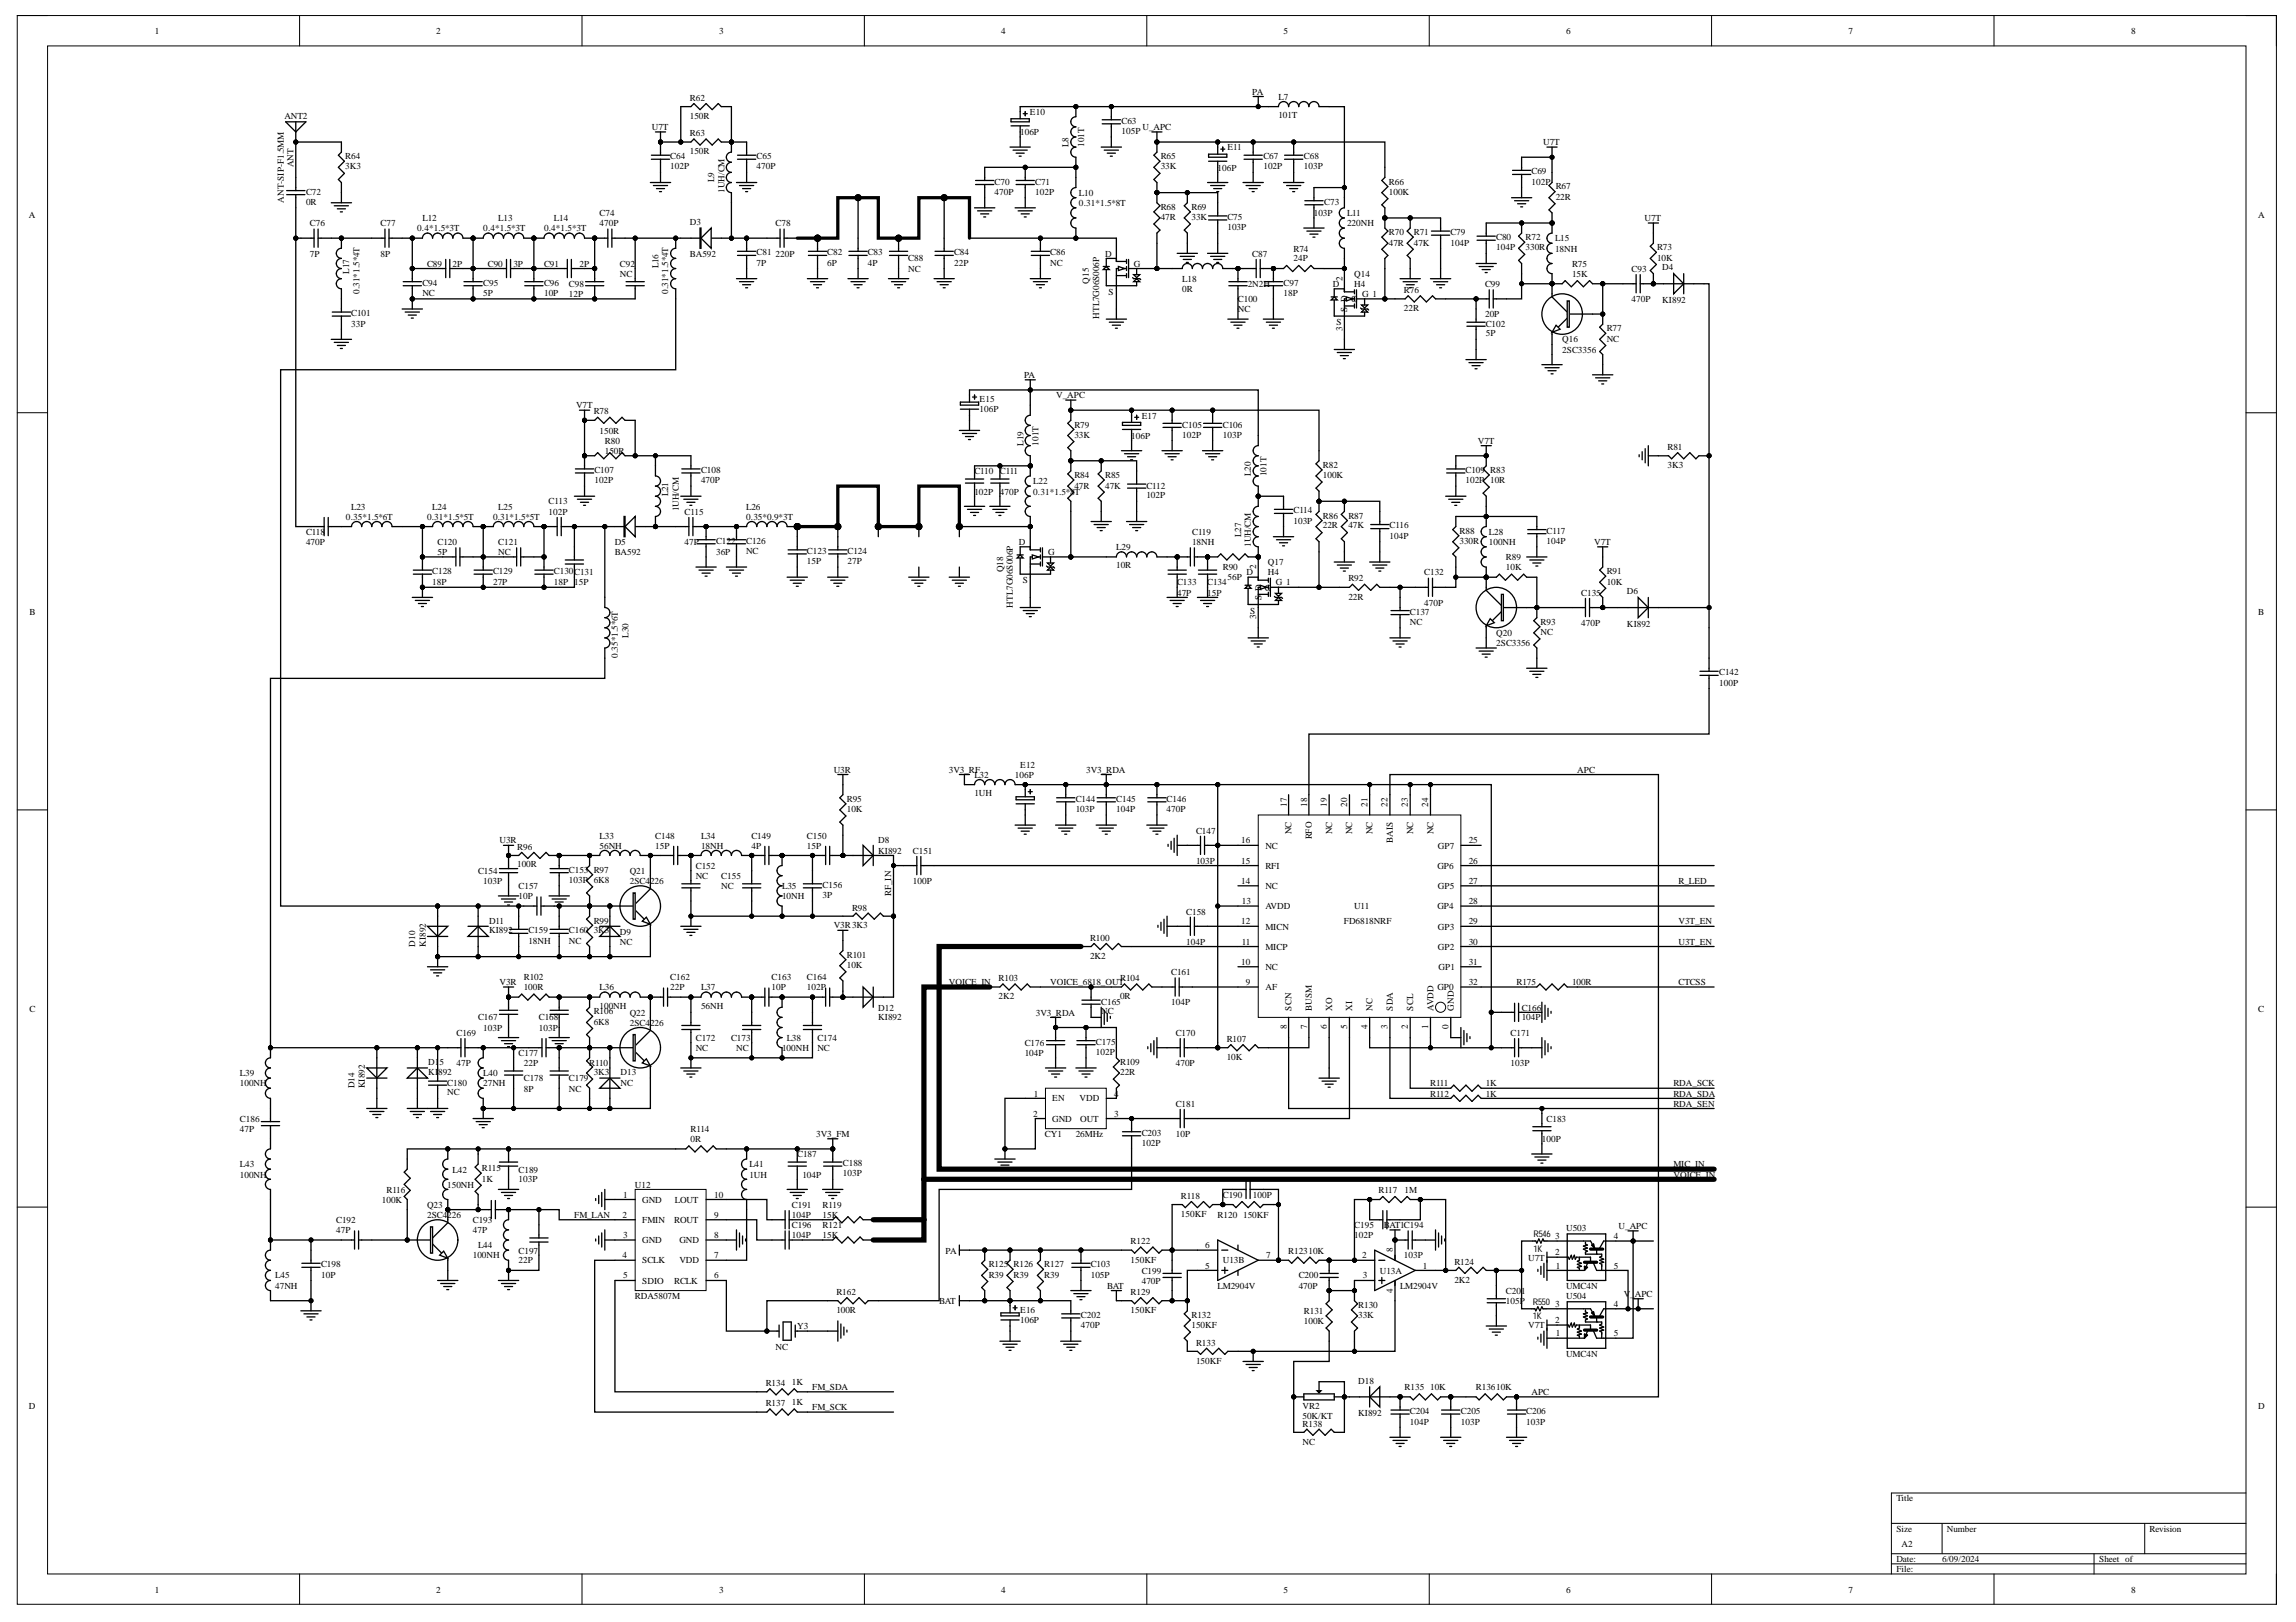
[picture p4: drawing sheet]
<svg xmlns="http://www.w3.org/2000/svg" width="297mm" height="210mm" viewBox="0 0 297 210" stroke-linecap="round" stroke-linejoin="round" font-family="sans-serif">
<defs><g id="words">
<g font-size="1.2">
<text x="20.1" y="4.4">1</text>
<text x="56.4" y="4.4">2</text>
<text x="93.1" y="4.4">3</text>
<text x="129.5" y="4.4">4</text>
<text x="166.1" y="4.4">5</text>
<text x="202.6" y="4.4">6</text>
<text x="239.2" y="4.4">7</text>
<text x="275.7" y="4.4">8</text>
<text x="36.8" y="15.4">ANT2</text>
<text x="84.3" y="16.8">U7T</text>
<text x="89.3" y="17.6">R63</text>
<text x="89.3" y="13">R62</text>
<text x="89.3" y="15.4">150R</text>
<text x="132" y="17.5">106P</text>
<text x="133.2" y="14.9">E10</text>
<text x="145.1" y="16.1">C63</text>
<text x="145.1" y="17.3">105P</text>
<text x="147.8" y="16.8">U_APC</text>
<text x="162" y="12.3">PA</text>
<text x="165.4" y="12.9">L7</text>
<text x="165.4" y="15.3">101T</text>
<text x="38" y="21.6" transform="rotate(-90 38 21.6)">ANT</text>
<text x="44.7" y="20.6">R64</text>
<text x="44.7" y="21.9">3K3</text>
<text x="86.7" y="20.6">C64</text>
<text x="86.7" y="21.9">102P</text>
<text x="89.3" y="20">150R</text>
<text x="92.4" y="23.6" transform="rotate(-90 92.4 23.6)">L9</text>
<text x="97.9" y="20.6">C65</text>
<text x="97.9" y="21.9">470P</text>
<text x="128.7" y="23.9">C70</text>
<text x="133.9" y="23.9">C71</text>
<text x="138.2" y="19" transform="rotate(-90 138.2 19)">L8</text>
<text x="140.3" y="19" transform="rotate(-90 140.3 19)">101T</text>
<text x="150.2" y="20.6">R65</text>
<text x="150.2" y="21.9">33K</text>
<text x="157.5" y="22.1">106P</text>
<text x="158.8" y="19.4">E11</text>
<text x="163.4" y="20.6">C67</text>
<text x="163.4" y="21.9">102P</text>
<text x="168.7" y="20.6">C68</text>
<text x="168.7" y="21.9">103P</text>
<text x="179.7" y="23.9">R66</text>
<text x="198.1" y="22.6">C69</text>
<text x="198.1" y="23.9">102P</text>
<text x="199.7" y="18.8">U7T</text>
<text x="3.7" y="28.2">A</text>
<text x="36.7" y="26.2" transform="rotate(-90 36.7 26.2)">ANT-SIP-F1.5MM</text>
<text x="39.6" y="25.2">C72</text>
<text x="39.6" y="26.5">0R</text>
<text x="40.1" y="29.3">C76</text>
<text x="49.2" y="29.3">C77</text>
<text x="54" y="29.9">0.4*1.5*3T</text>
<text x="54.7" y="28.7">L12</text>
<text x="62.5" y="29.9">0.4*1.5*3T</text>
<text x="64.5" y="28.7">L13</text>
<text x="70.4" y="29.9">0.4*1.5*3T</text>
<text x="71.7" y="28.7">L14</text>
<text x="77.6" y="28">C74</text>
<text x="77.6" y="29.3">470P</text>
<text x="89.3" y="29.2">D3</text>
<text x="93.7" y="24.9" transform="rotate(-90 93.7 24.9)">1UH/CM</text>
<text x="100.3" y="29.3">C78</text>
<text x="128.7" y="25.2">470P</text>
<text x="133.9" y="25.2">102P</text>
<text x="139.6" y="25.4">L10</text>
<text x="139.6" y="26.6">0.31*1.5*8T</text>
<text x="150.2" y="27.1">R68</text>
<text x="150.2" y="28.5">47R</text>
<text x="154.1" y="27.1">R69</text>
<text x="154.1" y="28.5">33K</text>
<text x="158.8" y="28.5">C75</text>
<text x="158.8" y="29.8">103P</text>
<text x="170" y="28">103P</text>
<text x="171.3" y="26.5">C73</text>
<text x="174.3" y="28">L11</text>
<text x="174.3" y="29.3">220NH</text>
<text x="179.7" y="25.2">100K</text>
<text x="201.3" y="24.5">R67</text>
<text x="201.3" y="25.9">22R</text>
<text x="212.8" y="28.7">U7T</text>
<text x="292.1" y="28.2">A</text>
<text x="40.1" y="33.2">7P</text>
<text x="45.2" y="35.4" transform="rotate(-90 45.2 35.4)">L17</text>
<text x="49.2" y="33.2">8P</text>
<text x="55.2" y="34.5">C89</text>
<text x="58.5" y="34.5">2P</text>
<text x="63.1" y="34.5">C90</text>
<text x="66.4" y="34.5">3P</text>
<text x="70.4" y="34.5">C91</text>
<text x="75" y="34.5">2P</text>
<text x="80.2" y="34.5">C92</text>
<text x="80.2" y="35.8">NC</text>
<text x="85.2" y="34.7" transform="rotate(-90 85.2 34.7)">L16</text>
<text x="89.3" y="33.3">BA592</text>
<text x="97.9" y="33.1">C81</text>
<text x="97.9" y="34.4">7P</text>
<text x="100.3" y="33.2">220P</text>
<text x="107" y="33.1">C82</text>
<text x="107" y="34.4">6P</text>
<text x="112.3" y="33.1">C83</text>
<text x="112.3" y="34.4">4P</text>
<text x="117.5" y="33.8">C88</text>
<text x="117.5" y="35.2">NC</text>
<text x="123.4" y="33.1">C84</text>
<text x="123.4" y="34.4">22P</text>
<text x="135.9" y="33.1">C86</text>
<text x="135.9" y="34.4">NC</text>
<text x="143" y="33.2">D</text>
<text x="146.7" y="34.5">G</text>
<text x="162" y="33.2">C87</text>
<text x="167.3" y="32.5">R74</text>
<text x="167.3" y="33.8">24P</text>
<text x="175.2" y="35.8">Q14</text>
<text x="179.7" y="30.4">R70</text>
<text x="179.7" y="31.8">47R</text>
<text x="182.9" y="30.4">R71</text>
<text x="182.9" y="31.8">47K</text>
<text x="187.6" y="30.4">C79</text>
<text x="187.6" y="31.8">104P</text>
<text x="193.6" y="31.1">C80</text>
<text x="193.6" y="32.4">104P</text>
<text x="197.4" y="31.1">R72</text>
<text x="197.4" y="32.4">330R</text>
<text x="201.2" y="31.2">L15</text>
<text x="201.2" y="32.5">18NH</text>
<text x="203.4" y="34.5">R75</text>
<text x="203.4" y="35.8">15K</text>
<text x="211.1" y="35.2">C93</text>
<text x="214.4" y="32.4">R73</text>
<text x="214.4" y="33.7">10K</text>
<text x="215.1" y="35">D4</text>
<text x="45.4" y="40.9">C101</text>
<text x="46.5" y="38" transform="rotate(-90 46.5 38)">0.31*1.5*4T</text>
<text x="54.7" y="37">C94</text>
<text x="54.7" y="38.3">NC</text>
<text x="62.5" y="37">C95</text>
<text x="62.5" y="38.3">5P</text>
<text x="70.4" y="37">C96</text>
<text x="70.4" y="38.3">10P</text>
<text x="73.6" y="37.1">C98</text>
<text x="73.6" y="38.5">12P</text>
<text x="86.5" y="38" transform="rotate(-90 86.5 38)">0.31*1.5*4T</text>
<text x="140.9" y="36.7" transform="rotate(-90 140.9 36.7)">Q15</text>
<text x="142.2" y="41.3" transform="rotate(-90 142.2 41.3)">HTL7G06S006P</text>
<text x="143.4" y="38.2">S</text>
<text x="153" y="36.4">L18</text>
<text x="153" y="37.8">0R</text>
<text x="160.1" y="39.1">C100</text>
<text x="160.1" y="40.4">NC</text>
<text x="161.4" y="37.1">2N2H</text>
<text x="166.1" y="37">C97</text>
<text x="166.1" y="38.3">18P</text>
<text x="172.4" y="37.1">D</text>
<text x="173.7" y="36.4" transform="rotate(-90 173.7 36.4)">2</text>
<text x="174.3" y="40.4" transform="rotate(-90 174.3 40.4)">S D</text>
<text x="174.8" y="39.1">G</text>
<text x="175.2" y="37.1">H4</text>
<text x="176.2" y="38.5">G 1</text>
<text x="181.6" y="38">R76</text>
<text x="181.6" y="40.2">22R</text>
<text x="192.1" y="37.1">C99</text>
<text x="192.1" y="41.1">20P</text>
<text x="211.1" y="39.1">470P</text>
<text x="215.1" y="39.2">KI892</text>
<text x="45.4" y="42.3">33P</text>
<text x="172.9" y="42.1">S</text>
<text x="173.7" y="42.9" transform="rotate(-90 173.7 42.9)">3</text>
<text x="192.2" y="42.3">C102</text>
<text x="192.2" y="43.5">5P</text>
<text x="202.1" y="44.3">Q16</text>
<text x="202.1" y="45.7">2SC3356</text>
<text x="207.9" y="42.9">R77</text>
<text x="207.9" y="44.2">NC</text>
<text x="74.5" y="52.8">V7T</text>
<text x="76.8" y="53.6">R78</text>
<text x="126.7" y="52.1">E15</text>
<text x="126.7" y="53.3">106P</text>
<text x="132.5" y="48.9">PA</text>
<text x="136.6" y="51.6">V_APC</text>
<text x="77.6" y="56.1">150R</text>
<text x="78.3" y="57.4">R80</text>
<text x="78.3" y="58.8">150R</text>
<text x="132.4" y="57.7" transform="rotate(-90 132.4 57.7)">L19</text>
<text x="134.3" y="57.7" transform="rotate(-90 134.3 57.7)">101T</text>
<text x="139" y="55.4">R79</text>
<text x="139" y="56.6">33K</text>
<text x="146.4" y="56.8">106P</text>
<text x="147.7" y="54.2">E17</text>
<text x="153" y="55.4">C105</text>
<text x="153" y="56.6">102P</text>
<text x="158.2" y="55.4">C106</text>
<text x="158.2" y="56.6">103P</text>
<text x="191.2" y="57.4">V7T</text>
<text x="215.7" y="58.2">R81</text>
<text x="45.4" y="65.9">L23</text>
<text x="55.9" y="65.9">L24</text>
<text x="64.5" y="65.9">L25</text>
<text x="71" y="65.3">C113</text>
<text x="76.9" y="61.2">C107</text>
<text x="76.9" y="62.6">102P</text>
<text x="86.5" y="64.2" transform="rotate(-90 86.5 64.2)">L21</text>
<text x="90.7" y="61.2">C108</text>
<text x="90.7" y="62.6">470P</text>
<text x="96.5" y="65.9">L26</text>
<text x="126.1" y="61.4">C110</text>
<text x="126.1" y="64">102P</text>
<text x="129.4" y="61.4">C111</text>
<text x="129.4" y="64">470P</text>
<text x="133.7" y="62.6">L22</text>
<text x="133.7" y="64">0.31*1.5*8T</text>
<text x="139" y="61.9">R84</text>
<text x="139" y="63.2">47R</text>
<text x="143" y="61.9">R85</text>
<text x="143" y="63.2">47K</text>
<text x="148.3" y="63.2">C112</text>
<text x="148.3" y="64.5">102P</text>
<text x="161.8" y="61.6" transform="rotate(-90 161.8 61.6)">L20</text>
<text x="163.9" y="61.6" transform="rotate(-90 163.9 61.6)">101T</text>
<text x="171.1" y="60.6">R82</text>
<text x="171.1" y="61.9">100K</text>
<text x="189.6" y="61.2">C109 R83</text>
<text x="189.6" y="62.6">102P 10R</text>
<text x="215.7" y="60.6">3K3</text>
<text x="39.6" y="69.2">C118</text>
<text x="39.6" y="70.5">470P</text>
<text x="44.8" y="67.3">0.35*1.5*6T</text>
<text x="55.2" y="67.3">0.31*1.5*5T</text>
<text x="56.6" y="70.5">C120</text>
<text x="56.6" y="71.9">5P</text>
<text x="63.8" y="67.3">0.31*1.5*5T</text>
<text x="64.5" y="70.5">C121</text>
<text x="64.5" y="71.9">NC</text>
<text x="71" y="66.6">102P</text>
<text x="79.5" y="70.5">D5</text>
<text x="79.5" y="71.9">BA592</text>
<text x="87.8" y="66.2" transform="rotate(-90 87.8 66.2)">1UH/CM</text>
<text x="88.6" y="66.6">C115</text>
<text x="88.6" y="70.5">47P</text>
<text x="92.6" y="70.4">C122</text>
<text x="92.6" y="71.9">36P</text>
<text x="96.5" y="67.3">0.35*0.9*3T</text>
<text x="96.5" y="70.4">C126</text>
<text x="96.5" y="71.7">NC</text>
<text x="104.4" y="71.7">C123</text>
<text x="109.6" y="71.7">C124</text>
<text x="131.8" y="70.5">D</text>
<text x="135.6" y="71.9">G</text>
<text x="144.4" y="71.2">L29</text>
<text x="154.2" y="69.2">C119</text>
<text x="154.2" y="70.5">18NH</text>
<text x="160.6" y="69.5" transform="rotate(-90 160.6 69.5)">L27</text>
<text x="161.8" y="70.8" transform="rotate(-90 161.8 70.8)">1UH/CM</text>
<text x="167.3" y="66.4">C114</text>
<text x="167.3" y="67.8">103P</text>
<text x="171.1" y="67.1">R86</text>
<text x="171.1" y="68.4">22R</text>
<text x="174.4" y="67.1">R87</text>
<text x="174.4" y="68.4">47K</text>
<text x="179.8" y="68.4">C116</text>
<text x="179.8" y="69.7">104P</text>
<text x="188.8" y="69.1">R88</text>
<text x="188.8" y="70.4">330R</text>
<text x="192.6" y="69.2">L28</text>
<text x="192.6" y="70.5">100NH</text>
<text x="200.1" y="69.1">C117</text>
<text x="200.1" y="70.4">104P</text>
<text x="206.3" y="70.5">V7T</text>
<text x="55.9" y="74.3">C128</text>
<text x="55.9" y="75.7">18P</text>
<text x="63.8" y="74.3">C129</text>
<text x="63.8" y="75.7">27P</text>
<text x="71.7" y="74.3">C130C131</text>
<text x="71.7" y="75.7">18P 15P</text>
<text x="104.4" y="73">15P</text>
<text x="109.6" y="73">27P</text>
<text x="129.8" y="74.1" transform="rotate(-90 129.8 74.1)">Q18</text>
<text x="132.3" y="75.5">S</text>
<text x="144.4" y="73.5">10R</text>
<text x="152.3" y="75.7">C133</text>
<text x="152.3" y="77.1">47P</text>
<text x="156.2" y="75.7">C134</text>
<text x="156.2" y="77.1">15P</text>
<text x="158.2" y="73.8">R90</text>
<text x="158.8" y="75.1">56P</text>
<text x="161.2" y="74.5">D</text>
<text x="162.5" y="73.6" transform="rotate(-90 162.5 73.6)">2</text>
<text x="163.2" y="77.7" transform="rotate(-90 163.2 77.7)">S D</text>
<text x="163.6" y="76.4">G</text>
<text x="164" y="73.1">Q17</text>
<text x="164" y="74.5">H4</text>
<text x="165.1" y="75.7">G 1</text>
<text x="174.4" y="75.2">R92</text>
<text x="174.4" y="77.6">22R</text>
<text x="184.3" y="74.5">C132</text>
<text x="194.8" y="72.4">R89</text>
<text x="194.8" y="73.8">10K</text>
<text x="204.6" y="77.1">C135</text>
<text x="207.9" y="74.3">R91</text>
<text x="207.9" y="75.7">10K</text>
<text x="210.5" y="76.9">D6</text>
<text x="3.8" y="79.5">B</text>
<text x="81.3" y="82.5" transform="rotate(-90 81.3 82.5)">L30</text>
<text x="131" y="78.6" transform="rotate(-90 131 78.6)">HTL7G06S006P</text>
<text x="161.8" y="79.5">S</text>
<text x="162.5" y="80.1" transform="rotate(-90 162.5 80.1)">3</text>
<text x="182.4" y="79.5">C137</text>
<text x="182.4" y="80.9">NC</text>
<text x="184.3" y="78.4">470P</text>
<text x="193.6" y="82.3">Q20</text>
<text x="193.6" y="83.6">2SC3356</text>
<text x="199.3" y="80.9">R93</text>
<text x="199.3" y="82.2">NC</text>
<text x="204.6" y="81">470P</text>
<text x="210.5" y="81.2">KI892</text>
<text x="292.1" y="79.5">B</text>
<text x="79.9" y="85.1" transform="rotate(-90 79.9 85.1)">0.35*1.5*6T</text>
<text x="222.4" y="87.4">C142</text>
<text x="222.4" y="88.8">100P</text>
<text x="107.9" y="100">U3R</text>
<text x="122.8" y="100">3V3_RF</text>
<text x="126.1" y="100.7">L32</text>
<text x="131.3" y="100.7">106P</text>
<text x="132" y="99.3">E12</text>
<text x="140.5" y="100">3V3_RDA</text>
<text x="204.1" y="100">APC</text>
<text x="109.6" y="103.8">R95</text>
<text x="109.6" y="105.1">10K</text>
<text x="126.1" y="103">1UH</text>
<text x="139.2" y="103.8">C144</text>
<text x="139.2" y="105.1">103P</text>
<text x="144.4" y="103.8">C145</text>
<text x="144.4" y="105.1">104P</text>
<text x="150.9" y="103.8">C146</text>
<text x="150.9" y="105.1">470P</text>
<text x="154.7" y="107.9">C147</text>
<text x="166.5" y="104.4" transform="rotate(-90 166.5 104.4)">17</text>
<text x="167.1" y="107.9" transform="rotate(-90 167.1 107.9)">NC</text>
<text x="169.1" y="104.4" transform="rotate(-90 169.1 104.4)">18</text>
<text x="171.7" y="104.4" transform="rotate(-90 171.7 104.4)">19</text>
<text x="172.3" y="107.9" transform="rotate(-90 172.3 107.9)">NC</text>
<text x="174.3" y="104.4" transform="rotate(-90 174.3 104.4)">20</text>
<text x="175" y="107.9" transform="rotate(-90 175 107.9)">NC</text>
<text x="176.9" y="104.4" transform="rotate(-90 176.9 104.4)">21</text>
<text x="177.6" y="107.9" transform="rotate(-90 177.6 107.9)">NC</text>
<text x="179.5" y="104.4" transform="rotate(-90 179.5 104.4)">22</text>
<text x="182.1" y="104.4" transform="rotate(-90 182.1 104.4)">23</text>
<text x="182.8" y="107.9" transform="rotate(-90 182.8 107.9)">NC</text>
<text x="184.8" y="104.4" transform="rotate(-90 184.8 104.4)">24</text>
<text x="185.4" y="107.9" transform="rotate(-90 185.4 107.9)">NC</text>
<text x="61.8" y="113.1">C154</text>
<text x="64.6" y="109.1">U3R</text>
<text x="66.9" y="110">R96</text>
<text x="66.9" y="112.3">100R</text>
<text x="73.6" y="112.9">C153 R97</text>
<text x="77.6" y="108.5">L33</text>
<text x="77.6" y="109.8">56NH</text>
<text x="81.5" y="113.1">Q21</text>
<text x="84.8" y="108.5">C148</text>
<text x="84.8" y="109.8">15P</text>
<text x="90" y="112.4">C152</text>
<text x="90" y="113.8">NC</text>
<text x="90.7" y="108.5">L34</text>
<text x="90.7" y="109.8">18NH</text>
<text x="93.3" y="113.8">C155</text>
<text x="97.2" y="108.5">C149</text>
<text x="97.2" y="109.8">4P</text>
<text x="104.4" y="108.5">C150</text>
<text x="104.4" y="109.8">15P</text>
<text x="113.6" y="109.1">D8</text>
<text x="113.6" y="110.5">KI892</text>
<text x="118.1" y="110.5">C151</text>
<text x="154.7" y="111.8">103P</text>
<text x="160.6" y="111.8">15</text>
<text x="160.6" y="109.1">16</text>
<text x="163.7" y="112.4">RFI</text>
<text x="163.7" y="109.8">NC</text>
<text x="169.7" y="108.6" transform="rotate(-90 169.7 108.6)">RFO</text>
<text x="180.2" y="109" transform="rotate(-90 180.2 109)">BAIS</text>
<text x="186" y="112.4">GP6</text>
<text x="186" y="109.8">GP7</text>
<text x="190" y="109.1">25</text>
<text x="190" y="111.8">26</text>
<text x="62.5" y="114.4">103P</text>
<text x="63.3" y="119.5">D11</text>
<text x="67.1" y="115">C157</text>
<text x="67.1" y="116.3">10P</text>
<text x="73.6" y="114.3">103P 6K8</text>
<text x="76.8" y="119.5">R99</text>
<text x="81.5" y="114.4">2SC4226</text>
<text x="93.3" y="115">NC</text>
<text x="101.2" y="115">L35</text>
<text x="101.2" y="116.3">10NH</text>
<text x="106.4" y="114.9">C156</text>
<text x="106.4" y="116.2">3P</text>
<text x="110.2" y="117.8">R98</text>
<text x="115.3" y="116" transform="rotate(-90 115.3 116)">RF_IN</text>
<text x="118.1" y="114.4">100P</text>
<text x="153.5" y="118.3">C158</text>
<text x="160.6" y="119.6">12</text>
<text x="160.6" y="114.4">14</text>
<text x="160.7" y="117">13</text>
<text x="163.7" y="117.7">AVDD</text>
<text x="163.7" y="115">NC</text>
<text x="173.9" y="119.6">FD6818NRF</text>
<text x="175.2" y="117.7">U11</text>
<text x="186" y="117.7">GP4</text>
<text x="186" y="115">GP5</text>
<text x="190" y="114.4">27</text>
<text x="190" y="117">28</text>
<text x="190" y="119.6">29</text>
<text x="217.2" y="119.6">V3T_EN</text>
<text x="217.2" y="114.4">R_LED</text>
<text x="53.7" y="122.5" transform="rotate(-90 53.7 122.5)">D10</text>
<text x="55.1" y="122.5" transform="rotate(-90 55.1 122.5)">KI892</text>
<text x="63.3" y="120.8">KI892</text>
<text x="68.4" y="120.8">C159</text>
<text x="68.4" y="122.1">18NH</text>
<text x="73.6" y="120.8">C160</text>
<text x="73.6" y="122.1">NC</text>
<text x="76.8" y="120.8">3K3</text>
<text x="80.2" y="121">D9</text>
<text x="80.2" y="122.2">NC</text>
<text x="107.9" y="120.1">V3R3K3</text>
<text x="109.6" y="123.9">R101</text>
<text x="109.6" y="125.3">10K</text>
<text x="141" y="121.7">R100</text>
<text x="141" y="124.1">2K2</text>
<text x="153.5" y="122.2">104P</text>
<text x="160.6" y="124.9">10</text>
<text x="160.7" y="122.2">11</text>
<text x="163.7" y="125.5">NC</text>
<text x="163.7" y="122.9">MICP</text>
<text x="163.7" y="120.3">MICN</text>
<text x="186" y="120.3">GP3</text>
<text x="186" y="122.9">GP2</text>
<text x="186.1" y="125.5">GP1</text>
<text x="190" y="122.2">30</text>
<text x="190" y="124.9">31</text>
<text x="217.2" y="122.2">U3T_EN</text>
<text x="3.8" y="130.9">C</text>
<text x="64.6" y="127.5">V3R</text>
<text x="67.8" y="126.8">R102</text>
<text x="67.8" y="128.2">100R</text>
<text x="76.8" y="131.3">R106</text>
<text x="77.6" y="128.2">L36</text>
<text x="77.6" y="130.5">100NH</text>
<text x="81.5" y="131.4">Q22</text>
<text x="86.7" y="126.8">C162</text>
<text x="86.7" y="128.2">22P</text>
<text x="90.7" y="128.2">L37</text>
<text x="90.7" y="130.5">56NH</text>
<text x="99.8" y="126.8">C163</text>
<text x="99.8" y="128.2">10P</text>
<text x="104.4" y="126.8">C164</text>
<text x="104.4" y="128.2">102P</text>
<text x="113.6" y="130.8">D12</text>
<text x="122.8" y="127.5">VOICE_IN</text>
<text x="129.2" y="127">R103</text>
<text x="129.2" y="129.3">2K2</text>
<text x="134" y="131.4">3V3_RDA</text>
<text x="135.9" y="127.5">VOICE_6818_OUT</text>
<text x="142.5" y="130">C165</text>
<text x="142.5" y="131.3">NC</text>
<text x="144.9" y="127">R104</text>
<text x="144.9" y="129.3">0R</text>
<text x="151.5" y="126.2">C161</text>
<text x="151.5" y="130.1">104P</text>
<text x="161.2" y="127.5">9</text>
<text x="163.7" y="128.2">AF</text>
<text x="167.1" y="130.8" transform="rotate(-90 167.1 130.8)">SCN</text>
<text x="169.7" y="130.8" transform="rotate(-90 169.7 130.8)">BUSM</text>
<text x="172.3" y="130.8" transform="rotate(-90 172.3 130.8)">XO</text>
<text x="175" y="130.8" transform="rotate(-90 175 130.8)">XI</text>
<text x="177.6" y="130.8" transform="rotate(-90 177.6 130.8)">NC</text>
<text x="180.2" y="130.8" transform="rotate(-90 180.2 130.8)">SDA</text>
<text x="182.8" y="130.8" transform="rotate(-90 182.8 130.8)">SCL</text>
<text x="185.4" y="130.8" transform="rotate(-90 185.4 130.8)">AVDD</text>
<text x="186" y="128.2">GP0</text>
<text x="188.1" y="130.8" transform="rotate(-90 188.1 130.8)">GND</text>
<text x="190" y="127.5">32</text>
<text x="196.2" y="127.5">R175</text>
<text x="196.9" y="130.8">C166</text>
<text x="203.4" y="127.5">100R</text>
<text x="217.2" y="127.5">CTCSS</text>
<text x="292.1" y="130.9">C</text>
<text x="55.4" y="137.9">D15</text>
<text x="59.1" y="134.1">C169</text>
<text x="59.1" y="138">47P</text>
<text x="61.8" y="132">C167</text>
<text x="62.5" y="133.4">103P</text>
<text x="67.1" y="136.7">C177</text>
<text x="67.8" y="138">22P</text>
<text x="69.7" y="132">C168</text>
<text x="69.7" y="133.4">103P</text>
<text x="76.2" y="138">R110</text>
<text x="76.8" y="132.6">6K8</text>
<text x="81.5" y="132.7">2SC4226</text>
<text x="90" y="134.7">C172</text>
<text x="90" y="136">NC</text>
<text x="94.6" y="134.7">C173</text>
<text x="95.3" y="136">NC</text>
<text x="101.2" y="136">100NH</text>
<text x="101.8" y="134.7">L38</text>
<text x="105.8" y="134.7">C174</text>
<text x="105.8" y="136">NC</text>
<text x="113.6" y="132">KI892</text>
<text x="132.6" y="135.3">C176</text>
<text x="132.6" y="136.7">104P</text>
<text x="141.8" y="135.3">C175</text>
<text x="141.8" y="136.5">102P</text>
<text x="144.9" y="137.9">R109</text>
<text x="152.1" y="134.1">C170</text>
<text x="152.1" y="138">470P</text>
<text x="158.7" y="134.8">R107</text>
<text x="158.7" y="137.2">10K</text>
<text x="166.5" y="133.2" transform="rotate(-90 166.5 133.2)">8</text>
<text x="169.1" y="133.2" transform="rotate(-90 169.1 133.2)">7</text>
<text x="171.7" y="133.2" transform="rotate(-90 171.7 133.2)">6</text>
<text x="174.3" y="133.2" transform="rotate(-90 174.3 133.2)">5</text>
<text x="176.9" y="133.2" transform="rotate(-90 176.9 133.2)">4</text>
<text x="179.5" y="133.2" transform="rotate(-90 179.5 133.2)">3</text>
<text x="182.1" y="133.2" transform="rotate(-90 182.1 133.2)">2</text>
<text x="184.8" y="133.1" transform="rotate(-90 184.8 133.1)">1</text>
<text x="187.4" y="133.2" transform="rotate(-90 187.4 133.2)">0</text>
<text x="195.4" y="134.1">C171</text>
<text x="195.4" y="138">103P</text>
<text x="196.9" y="132">104P</text>
<text x="31" y="139.3">L39</text>
<text x="31" y="140.6">100NH</text>
<text x="45.9" y="140.8" transform="rotate(-90 45.9 140.8)">D14</text>
<text x="47.2" y="140.8" transform="rotate(-90 47.2 140.8)">KI892</text>
<text x="55.4" y="139.1">KI892</text>
<text x="57.9" y="140.5">C180</text>
<text x="57.9" y="141.8">NC</text>
<text x="62.5" y="139.3">L40</text>
<text x="62.5" y="140.6">27NH</text>
<text x="67.8" y="139.9">C178</text>
<text x="67.8" y="141.3">8P</text>
<text x="73.6" y="139.9">C179</text>
<text x="73.6" y="141.3">NC</text>
<text x="76.8" y="139.1">3K3</text>
<text x="80.3" y="139.1">D13</text>
<text x="80.3" y="140.5">NC</text>
<text x="133.8" y="141.9">1</text>
<text x="136.1" y="142.5">EN</text>
<text x="139.7" y="142.5">VDD</text>
<text x="144.2" y="141.9">4</text>
<text x="144.9" y="139.1">22R</text>
<text x="152.1" y="143.2">C181</text>
<text x="185" y="140.6">R111</text>
<text x="185" y="141.9">R112</text>
<text x="192.2" y="140.6">1K</text>
<text x="192.2" y="141.9">1K</text>
<text x="216.5" y="140.6">RDA_SCK</text>
<text x="216.5" y="143.2">RDA_SEN</text>
<text x="216.5" y="141.9">RDA_SDA</text>
<text x="31" y="145.1">C186</text>
<text x="31" y="146.5">47P</text>
<text x="89.3" y="146.5">R114</text>
<text x="89.3" y="147.8">0R</text>
<text x="103.1" y="149.8">C187</text>
<text x="105.6" y="147.2">3V3_FM</text>
<text x="133.7" y="144.6">2</text>
<text x="135.2" y="147.2">CY1</text>
<text x="136.1" y="145.1">GND</text>
<text x="139.2" y="147.2">26MHz</text>
<text x="139.8" y="145.1">OUT</text>
<text x="144.2" y="144.6">3</text>
<text x="147.7" y="147">C203</text>
<text x="147.7" y="148.3">102P</text>
<text x="152.1" y="147.2">10P</text>
<text x="199.5" y="147.8">100P</text>
<text x="200.1" y="145.1">C183</text>
<text x="31" y="151.1">L43</text>
<text x="31" y="152.4">100NH</text>
<text x="49.4" y="155.6">100K</text>
<text x="50" y="154.4">R116</text>
<text x="57.9" y="153.7">150NH</text>
<text x="58.5" y="151.7">L42</text>
<text x="62.4" y="151.6">R115</text>
<text x="62.4" y="152.9">1K</text>
<text x="67.1" y="151.7">C189</text>
<text x="67.1" y="153">103P</text>
<text x="80.6" y="155">1</text>
<text x="82.1" y="153.7">U12</text>
<text x="83.1" y="155.6">GND</text>
<text x="87.3" y="155.6">LOUT</text>
<text x="92.4" y="155">10</text>
<text x="97" y="151.1">L41</text>
<text x="97" y="152.4">1UH</text>
<text x="103.8" y="152.4">104P</text>
<text x="109" y="150.9">C188</text>
<text x="109" y="152.2">103P</text>
<text x="152.8" y="155.1">R118</text>
<text x="158.2" y="155">C190</text>
<text x="162.1" y="155">100P</text>
<text x="178.3" y="154.4">R117</text>
<text x="181.7" y="154.4">1M</text>
<text x="216.5" y="152.4">VOICE_IN</text>
<text x="216.5" y="151.1">MIC_IN</text>
<text x="43.5" y="158.2">C192</text>
<text x="43.5" y="159.6">47P</text>
<text x="55.2" y="156.3">Q23</text>
<text x="55.2" y="157.6">2SC4226</text>
<text x="61.2" y="158.2">C193</text>
<text x="61.2" y="159.6">47P</text>
<text x="61.8" y="161.5">L44</text>
<text x="74.3" y="157.6">FM_LAN</text>
<text x="80.5" y="157.6">2</text>
<text x="80.6" y="160.2">3</text>
<text x="83.1" y="158.2">FMIN</text>
<text x="83.1" y="160.9">GND</text>
<text x="87.2" y="158.2">ROUT</text>
<text x="87.9" y="160.9">GND</text>
<text x="92.4" y="160.2">8</text>
<text x="92.4" y="157.6">9</text>
<text x="102.5" y="156.3">C191</text>
<text x="102.5" y="157.6">104P</text>
<text x="102.5" y="158.9">C196</text>
<text x="102.5" y="160.2">104P</text>
<text x="106.4" y="156.3">R119</text>
<text x="106.4" y="157.6">15K</text>
<text x="106.4" y="158.9">R121</text>
<text x="106.4" y="160.2">15K</text>
<text x="146.3" y="161">R122</text>
<text x="152.8" y="157.5">150KF</text>
<text x="155.9" y="161.5">6</text>
<text x="157.5" y="157.6">R120</text>
<text x="160.8" y="157.6">150KF</text>
<text x="175.2" y="158.9">C195</text>
<text x="175.2" y="160.2">102P</text>
<text x="179" y="158.9">BAT1C194</text>
<text x="198.4" y="160.1">R546</text>
<text x="198.4" y="162">1K</text>
<text x="201.2" y="160.4">3</text>
<text x="202.6" y="159.3">U503</text>
<text x="208.8" y="160.4">4</text>
<text x="209.4" y="159.1">U_APC</text>
<text x="35.6" y="165.4">L45</text>
<text x="35.6" y="166.8">47NH</text>
<text x="41.5" y="164">C198</text>
<text x="41.5" y="165.3">10P</text>
<text x="61.2" y="162.8">100NH</text>
<text x="67.1" y="162.2">C197</text>
<text x="67.1" y="163.5">22P</text>
<text x="80.5" y="162.8">4</text>
<text x="80.6" y="165.4">5</text>
<text x="83.1" y="163.5">SCLK</text>
<text x="83.1" y="166.1">SDIO</text>
<text x="87.2" y="166.1">RCLK</text>
<text x="87.9" y="163.5">VDD</text>
<text x="92.4" y="165.4">6</text>
<text x="92.4" y="162.8">7</text>
<text x="108.2" y="167.5">R162</text>
<text x="122.3" y="162.2">PA</text>
<text x="127.9" y="164">R125 R126</text>
<text x="127.9" y="165.3">R39</text>
<text x="131.1" y="165.3">R39</text>
<text x="135.1" y="164">R127</text>
<text x="135.1" y="165.3">R39</text>
<text x="141.1" y="164">C103</text>
<text x="141.1" y="165.3">105P</text>
<text x="143.2" y="166.8">BAT</text>
<text x="146.3" y="167.5">R129</text>
<text x="146.3" y="163.4">150KF</text>
<text x="147.7" y="164.8">C199</text>
<text x="147.7" y="166.1">470P</text>
<text x="155.9" y="164.2">5</text>
<text x="157.5" y="166.8">LM2904V</text>
<text x="158.2" y="163.5">U13B</text>
<text x="163.8" y="162.8">7</text>
<text x="166.7" y="162.2">R12310K</text>
<text x="168" y="165.4">C200</text>
<text x="168" y="166.8">470P</text>
<text x="176.2" y="162.8">2</text>
<text x="176.3" y="165.4">3</text>
<text x="178.5" y="164.8">U13A</text>
<text x="180.2" y="167.3" transform="rotate(-90 180.2 167.3)">4</text>
<text x="180.2" y="162" transform="rotate(-90 180.2 162)">8</text>
<text x="181.1" y="166.8">LM2904V</text>
<text x="181.6" y="162.8">103P</text>
<text x="184.1" y="164.2">1</text>
<text x="188.2" y="163.7">R124</text>
<text x="188.2" y="166">2K2</text>
<text x="194.8" y="167.5">C201</text>
<text x="197.7" y="163.1">U7T</text>
<text x="201.2" y="162.5">2</text>
<text x="201.3" y="164.2">1</text>
<text x="202.6" y="166.9">UMC4N</text>
<text x="208.8" y="164.2">5</text>
<text x="210.1" y="167.8">V_APC</text>
<text x="82.1" y="168">RDA5807M</text>
<text x="103.1" y="172">Y3</text>
<text x="108.2" y="169.9">100R</text>
<text x="121.5" y="168.7">BAT</text>
<text x="132" y="169.9">E16</text>
<text x="132" y="171.3">106P</text>
<text x="139.8" y="170.6">C202</text>
<text x="139.8" y="171.9">470P</text>
<text x="146.3" y="169.9">150KF</text>
<text x="154.1" y="170.6">R132</text>
<text x="154.1" y="171.9">150KF</text>
<text x="168.7" y="170.1">R131</text>
<text x="168.7" y="171.3">100K</text>
<text x="175.7" y="169.2">R130</text>
<text x="175.7" y="170.6">33K</text>
<text x="194.8" y="168.7">105P</text>
<text x="197.7" y="171.9">V7T</text>
<text x="198.3" y="168.9">R550</text>
<text x="198.3" y="170.8">1K</text>
<text x="201.2" y="171.3">2</text>
<text x="201.2" y="169.1">3</text>
<text x="201.3" y="173">1</text>
<text x="202.6" y="168">U504</text>
<text x="208.8" y="169.1">4</text>
<text x="208.8" y="173">5</text>
<text x="99.1" y="179.4">R134</text>
<text x="100.3" y="174.6">NC</text>
<text x="102.5" y="179.2">1K</text>
<text x="105.1" y="179.9">FM_SDA</text>
<text x="154.7" y="174.1">R133</text>
<text x="154.7" y="176.5">150KF</text>
<text x="175.7" y="179.1">D18</text>
<text x="181.7" y="179.9">R135</text>
<text x="185" y="179.9">10K</text>
<text x="190.9" y="179.9">R13610K</text>
<text x="202.6" y="175.7">UMC4N</text>
<text x="3.7" y="182.3">D</text>
<text x="99.1" y="182">R137</text>
<text x="102.5" y="181.8">1K</text>
<text x="105.1" y="182.5">FM_SCK</text>
<text x="168.5" y="182.3">VR2</text>
<text x="168.5" y="183.7">50K/KT</text>
<text x="168.5" y="184.6">R138</text>
<text x="175.7" y="183.3">KI892</text>
<text x="182.4" y="183">C204</text>
<text x="182.4" y="184.4">104P</text>
<text x="189" y="183">C205</text>
<text x="189" y="184.4">103P</text>
<text x="197.5" y="183">C206</text>
<text x="197.5" y="184.4">103P</text>
<text x="198.1" y="180.6">APC</text>
<text x="292.1" y="182.3">D</text>
<text x="168.5" y="187">NC</text>
<text x="245.3" y="194.3">Title</text>
<text x="245.3" y="198.2">Size</text>
<text x="245.3" y="202.1">Date:</text>
<text x="245.3" y="203.5">File:</text>
<text x="246" y="200.2">A2</text>
<text x="251.3" y="202.1">6/09/2024</text>
<text x="251.9" y="198.2">Number</text>
<text x="271.6" y="202.1">Sheet of</text>
<text x="278.1" y="198.2">Revision</text>
<text x="20.1" y="206.1">1</text>
<text x="56.4" y="206.1">2</text>
<text x="93.1" y="206.1">3</text>
<text x="129.5" y="206.1">4</text>
<text x="166.1" y="206.1">5</text>
<text x="202.6" y="206.1">6</text>
<text x="239.2" y="206.1">7</text>
<text x="275.7" y="206.1">8</text>
</g>
</g></defs>
<g fill="none" stroke="#000" stroke-width=".13">
<path d="M2.2 2h4M2.2 2h292.3v205.6h-292.3zM6.2 5.9h284.4v197.8h-284.4zM38.8 2v3.9M75.3 2v3.9M111.8 2v3.9M148.4 2v3.9M184.9 2v3.9M221.4 2v3.9M258 2v3.9M290.6 2h3.9v3.9M2.2 53.4h4"/>
<path d="M290.6 53.4h3.9M2.2 104.8h4M290.6 104.8h3.9M2.2 156.2h4M290.6 156.2h3.9M244.7 197.1h45.9M251.3 197.1v4M277.5 197.1v4M290.6 193.2h-45.9v10.5M38.8 203.7v3.9M75.3 203.7v3.9M111.8 203.7v3.9"/>
<path d="M148.4 203.7v3.9M184.9 203.7v3.9M221.4 203.7v3.9M244.7 201.1h45.9M244.7 202.4h45.9M258 203.7v3.9M270.9 201.1v2.6M294.5 203.7v3.9"/>
<circle cx="85.4" cy="18.4" r=".26"/>
<circle cx="162.8" cy="13.8" r=".26"/>
<circle cx="38.3" cy="30.8" r=".26"/>
<circle cx="53.3" cy="38.7" r=".26"/>
<circle cx="53.3" cy="30.8" r=".26"/>
<circle cx="53.3" cy="34.7" r=".26"/>
<circle cx="61.2" cy="38.7" r=".26"/>
<circle cx="61.2" cy="30.8" r=".26"/>
<circle cx="61.2" cy="34.7" r=".26"/>
<circle cx="69.1" cy="38.7" r=".26"/>
<circle cx="69.1" cy="30.8" r=".26"/>
<circle cx="69.1" cy="34.7" r=".26"/>
<circle cx="76.9" cy="38.7" r=".26"/>
<circle cx="76.9" cy="30.8" r=".26"/>
<circle cx="76.9" cy="34.7" r=".26"/>
<circle cx="87.4" cy="30.8" r=".26"/>
<circle cx="96.6" cy="30.8" r=".26"/>
<circle cx="105.8" cy="30.8" r=".39"/>
<circle cx="173.9" cy="24.3" r=".26"/>
<circle cx="75.6" cy="54.4" r=".26"/>
<circle cx="192.3" cy="59" r=".26"/>
<circle cx="54.6" cy="76" r=".26"/>
<circle cx="62.5" cy="76" r=".26"/>
<circle cx="62.5" cy="68.1" r=".26"/>
<circle cx="62.5" cy="72.1" r=".26"/>
<circle cx="70.4" cy="76" r=".26"/>
<circle cx="78.2" cy="68.1" r=".26"/>
<circle cx="84.8" cy="68.1" r=".26"/>
<circle cx="91.3" cy="68.1" r=".26"/>
<circle cx="95.3" cy="68.1" r=".26"/>
<circle cx="162.8" cy="72.1" r=".26"/>
<circle cx="162.8" cy="64.2" r=".26"/>
<circle cx="173.9" cy="64.9" r=".26"/>
<circle cx="65.8" cy="110.7" r=".26"/>
<circle cx="67.1" cy="117.3" r=".26"/>
<circle cx="72.3" cy="110.7" r=".26"/>
<circle cx="72.3" cy="117.3" r=".26"/>
<circle cx="76.3" cy="110.7" r=".26"/>
<circle cx="76.3" cy="117.3" r=".26"/>
<circle cx="78.9" cy="117.3" r=".26"/>
<circle cx="89.4" cy="118.6" r=".26"/>
<circle cx="89.4" cy="110.7" r=".26"/>
<circle cx="97.2" cy="118.6" r=".26"/>
<circle cx="97.2" cy="110.7" r=".26"/>
<circle cx="101.2" cy="118.6" r=".26"/>
<circle cx="105.1" cy="118.6" r=".26"/>
<circle cx="109" cy="110.7" r=".26"/>
<circle cx="115.6" cy="118.6" r=".26"/>
<circle cx="115.6" cy="112" r=".26"/>
<circle cx="157.5" cy="109.4" r=".26"/>
<circle cx="157.5" cy="117.3" r=".26"/>
<circle cx="177.2" cy="101.5" r=".26"/>
<circle cx="182.4" cy="101.5" r=".26"/>
<circle cx="185.1" cy="101.5" r=".26"/>
<circle cx="56.6" cy="123.8" r=".26"/>
<circle cx="61.9" cy="123.8" r=".26"/>
<circle cx="65.8" cy="129" r=".26"/>
<circle cx="66.4" cy="135.6" r=".26"/>
<circle cx="67.1" cy="123.8" r=".26"/>
<circle cx="72.3" cy="129" r=".26"/>
<circle cx="72.3" cy="123.8" r=".26"/>
<circle cx="76.3" cy="129" r=".26"/>
<circle cx="76.3" cy="123.8" r=".26"/>
<circle cx="78.9" cy="123.8" r=".26"/>
<circle cx="84.1" cy="129" r=".26"/>
<circle cx="89.4" cy="136.9" r=".26"/>
<circle cx="97.2" cy="129" r=".26"/>
<circle cx="97.2" cy="136.9" r=".26"/>
<circle cx="101.2" cy="136.9" r=".26"/>
<circle cx="109" cy="129" r=".26"/>
<circle cx="136.6" cy="133" r=".26"/>
<circle cx="185.1" cy="135.6" r=".26"/>
<circle cx="192.9" cy="135.6" r=".26"/>
<circle cx="61.9" cy="148.7" r=".26"/>
<circle cx="62.5" cy="143.4" r=".26"/>
<circle cx="66.4" cy="143.4" r=".26"/>
<circle cx="69.7" cy="156.5" r=".26"/>
<circle cx="72.3" cy="143.4" r=".26"/>
<circle cx="76.3" cy="143.4" r=".26"/>
<circle cx="78.9" cy="143.4" r=".26"/>
<circle cx="130" cy="148.7" r=".26"/>
<circle cx="199.5" cy="143.4" r=".26"/>
<circle cx="40.2" cy="168.3" r=".26"/>
<circle cx="65.8" cy="164.4" r=".26"/>
<circle cx="162.1" cy="174.9" r=".26"/>
<circle cx="180.5" cy="160.5" r=".26"/>
</g>
<g fill="#000">
<circle cx="85.4" cy="18.4" r=".26"/>
<circle cx="162.8" cy="13.8" r=".26"/>
<circle cx="38.3" cy="30.8" r=".26"/>
<circle cx="53.3" cy="38.7" r=".26"/>
<circle cx="53.3" cy="30.8" r=".26"/>
<circle cx="53.3" cy="34.7" r=".26"/>
<circle cx="61.2" cy="38.7" r=".26"/>
<circle cx="61.2" cy="30.8" r=".26"/>
<circle cx="61.2" cy="34.7" r=".26"/>
<circle cx="69.1" cy="38.7" r=".26"/>
<circle cx="69.1" cy="30.8" r=".26"/>
<circle cx="69.1" cy="34.7" r=".26"/>
<circle cx="76.9" cy="38.7" r=".26"/>
<circle cx="76.9" cy="30.8" r=".26"/>
<circle cx="76.9" cy="34.7" r=".26"/>
<circle cx="87.4" cy="30.8" r=".26"/>
<circle cx="96.6" cy="30.8" r=".26"/>
<circle cx="105.8" cy="30.8" r=".39"/>
<circle cx="173.9" cy="24.3" r=".26"/>
<circle cx="75.6" cy="54.4" r=".26"/>
<circle cx="192.3" cy="59" r=".26"/>
<circle cx="54.6" cy="76" r=".26"/>
<circle cx="62.5" cy="76" r=".26"/>
<circle cx="62.5" cy="68.1" r=".26"/>
<circle cx="62.5" cy="72.1" r=".26"/>
<circle cx="70.4" cy="76" r=".26"/>
<circle cx="78.2" cy="68.1" r=".26"/>
<circle cx="84.8" cy="68.1" r=".26"/>
<circle cx="91.3" cy="68.1" r=".26"/>
<circle cx="95.3" cy="68.1" r=".26"/>
<circle cx="162.8" cy="72.1" r=".26"/>
<circle cx="162.8" cy="64.2" r=".26"/>
<circle cx="173.9" cy="64.9" r=".26"/>
<circle cx="65.8" cy="110.7" r=".26"/>
<circle cx="67.1" cy="117.3" r=".26"/>
<circle cx="72.3" cy="110.7" r=".26"/>
<circle cx="72.3" cy="117.3" r=".26"/>
<circle cx="76.3" cy="110.7" r=".26"/>
<circle cx="76.3" cy="117.3" r=".26"/>
<circle cx="78.9" cy="117.3" r=".26"/>
<circle cx="89.4" cy="118.6" r=".26"/>
<circle cx="89.4" cy="110.7" r=".26"/>
<circle cx="97.2" cy="118.6" r=".26"/>
<circle cx="97.2" cy="110.7" r=".26"/>
<circle cx="101.2" cy="118.6" r=".26"/>
<circle cx="105.1" cy="118.6" r=".26"/>
<circle cx="109" cy="110.7" r=".26"/>
<circle cx="115.6" cy="118.6" r=".26"/>
<circle cx="115.6" cy="112" r=".26"/>
<circle cx="157.5" cy="109.4" r=".26"/>
<circle cx="157.5" cy="117.3" r=".26"/>
<circle cx="177.2" cy="101.5" r=".26"/>
<circle cx="182.4" cy="101.5" r=".26"/>
<circle cx="185.1" cy="101.5" r=".26"/>
<circle cx="56.6" cy="123.8" r=".26"/>
<circle cx="61.9" cy="123.8" r=".26"/>
<circle cx="65.8" cy="129" r=".26"/>
<circle cx="66.4" cy="135.6" r=".26"/>
<circle cx="67.1" cy="123.8" r=".26"/>
<circle cx="72.3" cy="129" r=".26"/>
<circle cx="72.3" cy="123.8" r=".26"/>
<circle cx="76.3" cy="129" r=".26"/>
<circle cx="76.3" cy="123.8" r=".26"/>
<circle cx="78.9" cy="123.8" r=".26"/>
<circle cx="84.1" cy="129" r=".26"/>
<circle cx="89.4" cy="136.9" r=".26"/>
<circle cx="97.2" cy="129" r=".26"/>
<circle cx="97.2" cy="136.9" r=".26"/>
<circle cx="101.2" cy="136.9" r=".26"/>
<circle cx="109" cy="129" r=".26"/>
<circle cx="136.6" cy="133" r=".26"/>
<circle cx="185.1" cy="135.6" r=".26"/>
<circle cx="192.9" cy="135.6" r=".26"/>
<circle cx="61.9" cy="148.7" r=".26"/>
<circle cx="62.5" cy="143.4" r=".26"/>
<circle cx="66.4" cy="143.4" r=".26"/>
<circle cx="69.7" cy="156.5" r=".26"/>
<circle cx="72.3" cy="143.4" r=".26"/>
<circle cx="76.3" cy="143.4" r=".26"/>
<circle cx="78.9" cy="143.4" r=".26"/>
<circle cx="130" cy="148.7" r=".26"/>
<circle cx="199.5" cy="143.4" r=".26"/>
<circle cx="40.2" cy="168.3" r=".26"/>
<circle cx="65.8" cy="164.4" r=".26"/>
<circle cx="162.1" cy="174.9" r=".26"/>
<circle cx="180.5" cy="160.5" r=".26"/>
</g>
<path d="M128 127.7h-8.5v32.8h-6.5M139.8 122.5h-18.3v28.8h100.3M113 157.8h6.5M119.5 152.6h102.3" fill="none" stroke="#000" stroke-width=".68"/>
<g fill="none" stroke="#000" stroke-width=".17">
<path d="M84.8 17.1h1.3M85.5 17.1v1.3M130.7 19h2.6M131.1 19.4h1.8M131.5 19.8h1M132 17.7v1.3M162.1 12.5h1.3M162.8 12.5v1.3M38.3 30.8h2.3M40.6 29.6v2.4M41.2 30.8h1.7M41.2 29.6v2.4"/>
<path d="M42.9 26.2h2.6M43.2 26.6h1.9M43.6 27h1.1M44 27.4h.3M44.2 24.9v1.3M48.1 30.8h1.7M49.8 29.6v2.4M50.3 30.8h1.7M50.3 29.6v2.4M52 40h2.7M52.2 36.5h2.3M52.2 37h2.3"/>
<path d="M53.3 30.8h1.4a.66 .66 0 0 1 .6-.6 .66 .66 0 0 1 .7 .6 .66 .66 0 0 1 .6-.6 .66 .66 0 0 1 .7 .6 .66 .66 0 0 1 .6-.6 .66 .66 0 0 1 .7 .6 .65 .65 0 0 1 .6-.6 .65 .65 0 0 1 .7 .6h2.6a.66 .66 0 0 1 .7-.6 .66 .66 0 0 1 .6 .6 .66 .66 0 0 1 .7-.6 .66 .66 0 0 1 .6 .6 .66 .66 0 0 1 .7-.6 .66 .66 0 0 1 .6 .6 .66 .66 0 0 1 .7-.6 .66 .66 0 0 1 .7 .6h2.6a.66 .66 0 0 1 .6-.6 .66 .66 0 0 1 .7 .6 .66 .66 0 0 1 .6-.6 .66 .66 0 0 1 .7 .6 .66 .66 0 0 1 .7-.6 .66 .66 0 0 1 .6 .6 .66 .66 0 0 1 .7-.6 .66 .66 0 0 1 .6 .6h3M53.3 34.8v1.7M53.3 37v3M56 34.8h1.7M57.7 33.6v2.3M58.2 34.8h5.6M58.2 33.6v2.3M60 36.5h2.4M60 37h2.4M61.2 30.8v5.7M61.2 37v1.7M67.8 34.8h5.6"/>
<path d="M67.9 36.5h2.3M67.9 37h2.3M69.1 30.8v5.7M69.1 37v1.7M73.4 33.6v2.3M73.9 34.8h1.7M73.9 33.6v2.3M75.8 36.5h2.3M75.8 37h2.3M76.9 34.8v1.7M76.9 37v1.7M78.6 29.6v2.4"/>
<path d="M79.2 30.8h1.7M79.2 29.6v2.4M81 36.5h2.4M81 37h2.4M82.2 37v1.7h-28.9M82.2 34.8v1.7M84.1 23.6h2.7M84.5 24h1.9M84.9 24.4h1.1M85.3 24.8h.3M85.5 22.3v1.3M87.4 30.8v1.3a.66 .66 0 0 0-.6 .7 .66 .66 0 0 0 .6 .6 .66 .66 0 0 0-.6 .7 .66 .66 0 0 0 .6 .7 .66 .66 0 0 0-.6 .6 .66 .66 0 0 0 .6 .7 .66 .66 0 0 0-.6 .6 .66 .66 0 0 0 .6 .7v1.3"/>
<path d="M95.3 23.6h2.6M95.3 36.1h2.6M95.4 33.1h2.4M95.4 32.5h2.4M95.7 24h1.8M95.7 36.5h1.8M96.1 24.4h1M96.1 36.8h1M96.5 24.8h.2M96.5 37.2h.2M96.6 22.3v1.3M96.6 30.8v1.7"/>
<path d="M96.6 33.1v3M104.6 33.1h2.3M104.6 32.5h2.3M105.8 30.8v1.7M105.8 33.1v1.7M109.7 36.1h2.6M110.1 36.5h1.8M110.5 36.8h1M110.9 37.2h.2M111 34.8v1.3M114.9 36.1h2.7M115.3 36.5h1.9"/>
<path d="M115.7 36.8h1.1M116.1 37.2h.3M116.3 34.8v1.3M120.8 36.1h2.7M121.2 36.5h1.9M121.6 36.8h1.1M122 37.2h.3M122.1 34.8v1.3M126.1 26.9h2.6M126.5 27.3h1.8M126.9 27.7h1M127.3 28.1h.2"/>
<path d="M127.4 25.6v1.3M131.3 26.9h2.6M131.7 27.3h1.9M131.8 20.2h.3M132.1 27.7h1.1M132.5 28.1h.3M132.6 25.6v1.3M144.4 40v1.3M152.3 32.8h2.6M152.7 33.2h1.8M153.1 33.6h1M153.5 34h.2"/>
<path d="M153.6 31.5v1.3M156.2 23.6h2.6M156.2 32.8h2.6M156.6 24h1.9M156.6 33.2h1.9M157 24.4h1.1M157 33.6h1.1M157.4 24.8h.3M157.4 34h.3M157.5 22.3v1.3M157.5 30.2v2.6M160.8 23.6h2.6"/>
<path d="M161.2 24h1.8M161.6 24.4h1M162 24.8h.3M162.1 22.3v1.3M164.7 40v1.3M166.1 23.6h2.6M166.5 24h1.8M166.8 24.4h1.1M167.2 24.8h.3M167.4 22.3v1.3M168.7 29.5h2.6M169.1 29.9h1.8"/>
<path d="M169.5 30.3h1M169.9 30.7h.2M170 28.2v1.3M170 24.3h3.9M181.1 36.1h2.7M181.5 36.5h1.9M181.9 36.8h1.1M182.3 37.2h.3M182.4 34.8v1.3M185.1 36.1h2.6M185.5 36.5h1.8M185.8 36.8h1.1"/>
<path d="M186.2 37.2h.3M186.4 34.8v1.3M191 34.1h2.6M191.4 34.5h1.8M191.7 34.9h1.1M192.1 35.3h.3M192.3 32.8v1.3M42.9 43.9h2.6M43.2 44.3h1.9M43.6 44.7h1.1M44 45.1h.3M44.2 42.6v1.3"/>
<path d="M52.4 40.4h1.9M52.8 40.8h1.1M53.2 41.2h.3M75 53.1h1.3M75.6 53.1v1.3M143.1 41.3h2.6M143.5 41.7h1.8M143.9 42.1h1.1M144.3 42.5h.3M162.8 56.4v1.3a.66 .66 0 0 0-.7 .6 .66 .66 0 0 0 .7 .7 .65 .65 0 0 0-.7 .6 .65 .65 0 0 0 .7 .7 .66 .66 0 0 0-.7 .6 .66 .66 0 0 0 .7 .7 .66 .66 0 0 0-.7 .6 .66 .66 0 0 0 .7 .7v2.6a.66 .66 0 0 0-.7 .7 .66 .66 0 0 0 .7 .6 .66 .66 0 0 0-.7 .7 .66 .66 0 0 0 .7 .6 .66 .66 0 0 0-.7 .7 .66 .66 0 0 0 .7 .7 .65 .65 0 0 0-.7 .6 .65 .65 0 0 0 .7 .7v1.3M163.4 41.3h2.7M163.8 41.7h1.9"/>
<path d="M164.2 42.1h1.1M164.6 42.5h.3M172.6 45.2h2.6M173 45.6h1.8M173.4 46h1M173.8 46.4h.3M173.9 43.9v1.3M189.7 46.5h2.6M190 46.9h1.9M190.4 47.3h1.1M190.8 47.7h.3M191 45.2v1.3"/>
<path d="M191.6 57.7h1.3M192.3 57.7v1.3M199.5 47.2h2.6M199.9 47.6h1.8M200.3 48h1M200.7 48.4h.2M200.8 44.6v2.6M206 48.5h2.7M206.4 48.9h1.9M206.8 49.3h1.1M207.2 49.7h.3M207.3 47.2v1.3"/>
<path d="M53.3 77.3h2.7M53.7 77.7h1.9M54.1 78.1h1.1M54.5 78.5h.3M61.2 72.1h3.9M62.5 68.1v4M74.3 74.7v1.3h-19.6v1.3M74.3 64.2h2.6M74.7 64.6h1.8M75.1 65h1M75.5 65.4h.3M75.6 62.9v1.3"/>
<path d="M78.2 77.3v1.3a.66 .66 0 0 1 .7 .7 .66 .66 0 0 1-.7 .6 .65 .65 0 0 1 .7 .7 .65 .65 0 0 1-.7 .6 .66 .66 0 0 1 .7 .7 .66 .66 0 0 1-.7 .6 .66 .66 0 0 1 .7 .7 .66 .66 0 0 1-.7 .7v1.3M78.2 68.1h6.6M90 73.4h2.7M90.4 73.8h1.9M90.8 74.2h1.1M91.2 74.6h.3M91.3 72.1v1.3M91.3 68.1h4M101.8 74.7h2.7M102.2 75.1h1.9M102.6 75.5h1.1M103 75.9h.3"/>
<path d="M103.1 73.4v1.3M172.6 72.7h2.6M173 73.1h1.8M173.4 73.5h1M173.8 73.9h.3M173.9 64.9v1.3l-.4 .4 .8 .8-.8 .7 .8 .8-.8 .8 .4 .4v2.6M197.5 72.1h2.6M197.9 72.5h1.8M198.3 72.9h1.1M198.7 73.2h.3M198.8 70.8v1.3M64.5 115.9h2.6"/>
<path d="M64.9 116.3h1.8M65.1 109.4h1.3M65.3 116.7h1M65.7 117.1h.2M65.8 109.4v1.3M65.8 114.6v1.3M67.1 117.3v1.3M71 115.9h2.7M71.4 116.3h1.9M71.7 117.3h7.2M71.8 116.7h1.1M72.2 117.1h.3"/>
<path d="M72.3 114.6v1.3M72.3 110.7h4M88.1 119.9h2.6M89.4 116.6v2h19.6M89.4 110.7v2M89.4 118.6v1.3M97.2 110.7v2M97.2 116.6v2M105.1 116.6v2M108.4 100.2h1.3M109 100.2v1.3M109 108.1v2.6"/>
<path d="M115.6 110.7v18.3M124.1 100.2h1.3M124.8 100.2v1.3M131.3 106.8h2.6M131.7 107.2h1.9M132.1 107.6h1.1M132.5 108h.3M132.6 105.5v1.3M136.6 106.8h2.6M137 107.2h1.8M137.4 107.6h1M137.7 108h.3"/>
<path d="M137.9 105.5v1.3M141.8 106.8h2.6M142.2 107.2h1.8M142.6 107.6h1M143 108h.2M143.1 105.5v1.3M148.4 106.8h2.6M148.8 107.2h1.8M149.2 107.6h1M149.5 108h.3M149.7 105.5v1.3M149.8 119.7v.3"/>
<path d="M150.2 119.3v1.1M150.6 119v1.8M151 119.9h1.3M151 118.6v2.6M151.1 109.3v.2M151.5 108.9v1M151.9 108.5v1.8M152.3 109.4h1.3M152.3 108.1v2.6M156.2 119.9h4M157.5 109.4h2.7M157.5 117.3h2.7"/>
<path d="M177.2 101.5v1.3M182.4 101.5v1.3M185.1 101.5v1.3M55.3 125.1h2.6M55.7 125.5h1.8M56.1 125.9h1M56.5 126.3h.2M64.5 134.3h2.6M64.9 134.7h1.8M65.1 127.7h1.3M65.3 135.1h1M65.7 135.5h.2"/>
<path d="M65.8 127.7v1.3M65.8 133v1.3M66.4 135.6v1.3M67.1 122.5v1.3M71 134.3h2.7M71.4 134.7h1.9M71.8 135.1h1.1M72.2 135.5h.3M72.3 122.5v1.3M72.3 133v1.3M72.3 129h4M84.1 121.2v2.6h-27.5v1.3"/>
<path d="M84.1 139.5v3.9h-21.6v1.4M84.1 129v2.7M88.1 138.2h2.6M88.5 120.3h1.8M88.5 138.6h1.8M88.9 120.7h1M88.9 139h1M89.3 121.1h.2M89.3 139.4h.2M89.4 134.9v2h15.7v-2M89.4 136.9v1.3M97.2 129v2"/>
<path d="M97.2 134.9v2M108.4 120.4h1.3M109 120.4v1.3M109 128.3v.7M135.3 138.2h2.6M135.7 138.6h1.8M135.9 131.7h1.3M136 139h1.1M136.4 139.4h.3M136.6 131.7v1.3M136.6 136.9v1.3M139.2 138.2h2.6"/>
<path d="M139.6 138.6h1.8M140 139h1M140.4 139.4h.2M140.5 136.9v1.3M141.2 131.7h1.3M142.5 130.3v2.7M142.9 130.7v1.9M143.2 131.1v1.1M143.6 131.5v.3M148.5 135.5v.2M148.9 135.1v1M149.3 134.7v1.8"/>
<path d="M149.7 135.6h1.3M149.7 134.3v2.6M166.7 134.3v9.2h55.1M169.3 134.3v1.3h-5.2M170.6 139.5h2.7M171 139.9h1.9M172 134.3v5.2M174.6 134.3v10.5h-19.7M177.2 134.3v1.3h17M179.8 134.3v7.8h6.6M182.4 134.3v6.5h4M185.1 134.3v1.3"/>
<path d="M198.2 135.6h1.3M199.5 134.3v2.6M199.9 134.7v1.8M200.3 135.1v1M200.7 135.5v.2M52.7 143.4h2.6M53.1 143.8h1.8M53.5 144.2h1M53.9 144.6h.2M54 142.1v1.3M61.2 144.8h2.6M61.6 145.1h1.8"/>
<path d="M61.9 148.7v.6M62 145.5h1M62.4 145.9h.2M64.5 153.9h2.6M64.9 154.3h1.8M65.3 154.7h1M65.7 155.1h.2M65.8 152.6v1.3M66.4 140.8v2.6M69.7 156.5v2M72.3 140.8v2.6M77.1 155.1v.3"/>
<path d="M77.5 154.7v1.1M77.8 154.3v1.8M78.2 153.9v2.6M78.2 155.2h1.4M101.8 153.9h2.7M102.2 154.3h1.9M102.6 154.7h1.1M103 155.1h.3M103.1 152.6v1.3M103.8 157.8h2.6M106.4 153.9h2.6M106.8 154.3h1.8"/>
<path d="M107.2 154.7h1.1M107.6 155.1h.3M107.7 152.6v1.3M128.7 150h2.6M129.1 150.4h1.8M129.5 150.8h1M129.9 151.2h.2M130 148.7v1.3M171.4 140.3h1.1M171.8 140.7h.3M179.8 159.2h1.3M180.5 159.2v1.3"/>
<path d="M185.7 159.2v2.6M186.1 159.6v1.8M186.5 159.9v1.1M192.9 140.8h28.9M192.9 142.1h28.9M38.9 169.6h2.6M39.3 170h1.9M39.7 170.4h1.1M40.1 170.8h.3M40.2 168.3v1.3M56.6 165.7h2.6M57 166.1h1.8"/>
<path d="M57.4 166.5h1.1M57.8 166.9h.3M57.9 164.4v1.3M64.5 165.7h2.6M64.9 166.1h1.8M65.3 166.5h1M65.7 166.9h.2M69.7 162.4v2h-3.9v1.3M79.6 165.7v14.4h18.3M103.8 160.5h2.6M107.1 172.3h1.3M108.4 170.9v2.7"/>
<path d="M108.8 171.3v1.9M109.2 171.7v1.1M109.6 172.1v.3M124.1 161.1v1.3M124.1 167.7v1.3M124.1 161.8h1.3M124.1 168.3h1.3M129.4 173.6h2.6M129.8 174h1.8M130.1 174.3h1.1M130.5 174.7h.3M130.7 172.3v1.3"/>
<path d="M160.8 176.2h2.6M161.2 176.6h1.8M161.6 177h1.1M162 177.4h.3M162.1 174.9v1.3M184.4 160.5h1.3M186.9 160.3v.3M104.5 180.1h11.1M104.5 182.7h11.1M179.8 186h2.6M180.2 186.4h1.8M180.6 186.8h1.1"/>
<path d="M181 187.2h.3M181.1 184.7v1.3M186.4 186h2.6M186.8 186.4h1.8M187.2 186.8h1M187.5 187.2h.3M187.7 184.7v1.3"/>
</g>
<path d="M80.7 66.8h.2v2.7h-.2z" fill-rule="evenodd" fill="#fff"/>
<path d="M80.7 66.8h.2v2.7h-.2z" fill="none" stroke="#000" stroke-width=".17"/>
<path d="M80.9 68.1l1.3-1.3v2.7z" fill="#fff"/>
<path d="M88.1 18.4h1.3l.4-.4 .8 .8 .7-.8 .8 .8 .8-.8 .4 .4h1.3v1.3a.66 .66 0 0 0-.6 .6 .66 .66 0 0 0 .6 .7 .66 .66 0 0 0-.6 .7 .66 .66 0 0 0 .6 .6 .66 .66 0 0 0-.6 .7 .66 .66 0 0 0 .6 .6 .66 .66 0 0 0-.6 .7 .66 .66 0 0 0 .6 .6v1.3M88.1 30.8h6.5M138.5 53.1v1.3l-.4 .4 .8 .8-.8 .8 .8 .7-.8 .8 .4 .4v2.6l-.4 .4 .8 .8-.8 .8 .8 .8-.8 .8 .4 .4v1.3M142.5 59.6v1.3l-.4 .4 .8 .8-.8 .8 .8 .8-.8 .8 .4 .4v1.3M80.9 68.1l1.3-1.3v2.7zM128.2 62.5h2.3M128.2 62h2.3M129.4 60.3v1.7M129.4 62.5v1.7M143.1 72.1h1.3a.66 .66 0 0 1 .7-.7 .66 .66 0 0 1 .6 .7 .66 .66 0 0 1 .7-.7 .66 .66 0 0 1 .7 .7 .66 .66 0 0 1 .6-.7 .66 .66 0 0 1 .7 .7 .66 .66 0 0 1 .6-.7 .66 .66 0 0 1 .7 .7h1.3M170.6 64.9v1.3l-.3 .4 .7 .8-.7 .7 .7 .8-.7 .8 .3 .4v1.3" fill="none" stroke="#000" stroke-width=".17"/>
<g fill="#000">
<circle cx="88.1" cy="18.4" r=".26"/>
<circle cx="94.6" cy="18.4" r=".26"/>
<circle cx="94.6" cy="30.8" r=".26"/>
<circle cx="138.5" cy="53.1" r=".26"/>
<circle cx="138.5" cy="59.6" r=".26"/>
<circle cx="142.5" cy="59.6" r=".26"/>
<circle cx="129.4" cy="60.3" r=".26"/>
<circle cx="170.6" cy="64.9" r=".26"/>
</g>
<g fill="none" stroke="#000" stroke-width=".13">
<circle cx="88.1" cy="18.4" r=".26"/>
<circle cx="94.6" cy="18.4" r=".26"/>
<circle cx="94.6" cy="30.8" r=".26"/>
<circle cx="138.5" cy="53.1" r=".26"/>
<circle cx="138.5" cy="59.6" r=".26"/>
<circle cx="142.5" cy="59.6" r=".26"/>
<circle cx="129.4" cy="60.3" r=".26"/>
<circle cx="170.6" cy="64.9" r=".26"/>
</g>
<path d="M90.6 29.5h.1v2.6h-.1z" fill-rule="evenodd" fill="#fff"/>
<path d="M90.6 29.5h.1v2.6h-.1z" fill="none" stroke="#000" stroke-width=".17"/>
<path d="M90.7 30.8l1.3-1.3v2.6z" fill="#fff"/>
<g fill="none" stroke="#000" stroke-width=".17">
<path d="M96.6 18.4v1.7M63.8 34.8h1.7M65.5 33.6v2.3M66.1 34.8h1.7M66.1 33.6v2.3M90.7 30.8l1.3-1.3v2.6zM95.4 20.1h2.4M95.4 20.6h2.4M96.6 20.6v1.7M99.2 30.8h1.7M100.9 29.6v2.4M101.4 30.8h1.7"/>
<path d="M101.4 29.6v2.4M109.8 32.5h2.4M109.8 33.1h2.4M111 30.8v1.7M111 33.1v1.7M115.1 32.5h2.3M115.1 33.1h2.3M116.3 30.8v1.7M116.3 33.1v1.7M121 32.5h2.3M121 33.1h2.3M122.1 30.8v1.7"/>
<path d="M122.1 33.1v1.7M126.2 23.4h2.4M126.2 23.9h2.4M127.4 21.7v1.7M127.4 23.9v1.7M133.4 32.5h2.4M133.4 33.1h2.4M134.6 30.8v1.7M134.6 33.1v1.7M144.4 33.8h1.3M144.4 35.7h1.3M145.7 34.8h-1.3v1.3"/>
<path d="M145.7 33.6v.5M145.7 34.5v.5M145.7 35.4v.5M146 34.8h1.1M146 33.6v2.3"/>
</g>
<g fill="#000">
<circle cx="116.3" cy="30.8" r=".39"/>
<circle cx="134.6" cy="30.8" r=".26"/>
<circle cx="149.7" cy="34.7" r=".26"/>
</g>
<g fill="none" stroke="#000" stroke-width=".13">
<circle cx="116.3" cy="30.8" r=".39"/>
<circle cx="134.6" cy="30.8" r=".26"/>
<circle cx="149.7" cy="34.7" r=".26"/>
</g>
<path d="M144.7 34.5l.8 .3-.8 .2z" fill="#fff"/>
<path d="M142.7 34.5h.8M144.4 30.8v3M144.4 37.4v2.6M144.4 33.4h-1.3v3.6h1.3M144.7 34.5l.8 .3-.8 .2zM147.1 34.8h2.6" fill="none" stroke="#000" stroke-width=".17"/>
<circle cx="149.7" cy="34.7" r=".26" fill="#000"/>
<circle cx="149.7" cy="34.7" r=".26" fill="none" stroke="#000" stroke-width=".13"/>
<path d="M142.7 34.9l.4-.4 .4 .4z" fill="#fff"/>
<path d="M142.7 34.9l.4-.4 .4 .4zM146.7 36.1h.7" fill="none" stroke="#000" stroke-width=".17"/>
<path d="M146.7 36.5l.4-.4 .3 .4z" fill="#fff"/>
<path d="M146.7 36.5l.4-.4 .3 .4z" fill="none" stroke="#000" stroke-width=".17"/>
<path d="M146.7 35.5h.7l-.3 .4z" fill="#fff"/>
<g fill="none" stroke="#000" stroke-width=".17">
<path d="M149.7 18.4v1.3l-.4 .4 .8 .8-.8 .8 .8 .7-.8 .8 .4 .4v2.6l.4 .4-.8 .8 .8 .8-.8 .8 .8 .8-.4 .4v1.3M164.1 13.8h1.3a.66 .66 0 0 1 .7-.7 .66 .66 0 0 1 .6 .7 .66 .66 0 0 1 .7-.7 .66 .66 0 0 1 .6 .7 .66 .66 0 0 1 .7-.7 .66 .66 0 0 1 .6 .7 .66 .66 0 0 1 .7-.7 .66 .66 0 0 1 .6 .7h1.4M144.4 36.1v1.3M146.5 35.9l.2 .2M146.7 35.5h.7l-.3 .4zM147.1 34.8v.7M147.1 36.5v.5h-2.7M147.4 36.1l.2 .1M153.6 24.9v1.3l-.4 .4 .8 .8-.8 .8 .8 .8-.8 .8 .4 .4v1.3M152.3 72.1h1.7M154 70.9v2.3M154.5 72.1h1.7"/>
<path d="M154.5 70.9v2.3M209.3 78.6h1.3M214.6 78.6h1.3"/>
</g>
<g fill="#000">
<circle cx="149.7" cy="18.4" r=".26"/>
<circle cx="149.7" cy="24.9" r=".26"/>
<circle cx="153.6" cy="24.9" r=".26"/>
<circle cx="152.3" cy="72.1" r=".26"/>
<circle cx="156.2" cy="72.1" r=".26"/>
</g>
<g fill="none" stroke="#000" stroke-width=".13">
<circle cx="149.7" cy="18.4" r=".26"/>
<circle cx="149.7" cy="24.9" r=".26"/>
<circle cx="153.6" cy="24.9" r=".26"/>
<circle cx="152.3" cy="72.1" r=".26"/>
<circle cx="156.2" cy="72.1" r=".26"/>
</g>
<path d="M211.9 77.3l1.3 1.3-1.3 1.3z" fill="#fff"/>
<path d="M213.9 36.7h1.3M219.1 36.7h1.3M210.6 78.6h4M211.9 77.3l1.3 1.3-1.3 1.3zM213.2 77.3v2.6" fill="none" stroke="#000" stroke-width=".17"/>
<circle cx="213.9" cy="36.7" r=".26" fill="#000"/>
<circle cx="213.9" cy="36.7" r=".26" fill="none" stroke="#000" stroke-width=".13"/>
<path d="M216.5 35.4l1.3 1.3-1.3 1.3z" fill="#fff"/>
<path d="M179.2 21.7v1.3l-.4 .4 .8 .7-.8 .8 .8 .8-.8 .8 .4 .4v2.6l.4 .4-.8 .8 .8 .8-.8 .8 .8 .8-.4 .3v1.4M182.4 28.2v1.3l-.4 .4 .8 .8-.8 .8 .8 .8-.8 .8 .4 .3v1.4M200.8 36.7v1.7l2 2M215.2 36.7h3.9M216.5 35.4l1.3 1.3-1.3 1.3zM217.8 35.4v2.6M200.8 43v1.6M202.8 40.6h3.2M202.8 41.2l-1.2 1.1" fill="none" stroke="#000" stroke-width=".17"/>
<g fill="#000">
<circle cx="179.2" cy="28.2" r=".26"/>
<circle cx="182.4" cy="28.2" r=".26"/>
<circle cx="200.8" cy="36.7" r=".26"/>
</g>
<g fill="none" stroke="#000" stroke-width=".13">
<circle cx="179.2" cy="28.2" r=".26"/>
<circle cx="182.4" cy="28.2" r=".26"/>
<circle cx="200.8" cy="36.7" r=".26"/>
</g>
<path d="M202.8 38.9h.2v3.4h-.2z" fill-rule="evenodd" fill="#fff"/>
<path d="M202.8 38.9h.2v3.4h-.2z" fill="none" stroke="#000" stroke-width=".17"/>
<path d="M201.3 42.1l.5 .5-1 .4z" fill="#fff"/>
<g fill="none" stroke="#000" stroke-width=".17">
<path d="M85.5 18.4v1.7M44.2 30.8v1.3a.66 .66 0 0 0-.7 .7 .66 .66 0 0 0 .7 .6 .66 .66 0 0 0-.7 .7 .66 .66 0 0 0 .7 .7 .66 .66 0 0 0-.7 .6 .66 .66 0 0 0 .7 .7 .66 .66 0 0 0-.7 .6 .66 .66 0 0 0 .7 .7v3M84.3 20.1h2.3M84.3 20.6h2.3M85.5 20.6v1.7M200.8 36.7h1.3l.4-.4 .8 .8 .8-.8 .7 .8 .8-.8 .4 .4h1.3M43 40.9h2.3M43 40.4h2.3M44.2 40.9v1.7M82.2 59h-1.3l-.4-.4-.8 .8-.8-.8-.8 .8-.8-.8-.4 .4h-1.3v1.7M89.4 59v1.7M170.6 58.3v1.3l-.3 .4 .7 .8-.7 .8 .7 .8-.7 .8 .3 .4v1.3"/>
<path d="M201.3 42.1l.5 .5-1 .4zM207.3 40.6v1.4l-.3 .3 .7 .8-.7 .8 .7 .8-.7 .8 .3 .4v1.3M40.2 68.1h1.7M41.9 67v2.3M42.5 68.1h3a.66 .66 0 0 1 .6-.6 .66 .66 0 0 1 .7 .6 .65 .65 0 0 1 .6-.6 .65 .65 0 0 1 .7 .6 .66 .66 0 0 1 .7-.6 .66 .66 0 0 1 .6 .6 .66 .66 0 0 1 .7-.6 .66 .66 0 0 1 .6 .6h1.3M42.5 67v2.3M53.5 73.8h2.3M53.5 74.3h2.3M54.7 68.1h1.3a.66 .66 0 0 1 .6-.6 .66 .66 0 0 1 .7 .6 .66 .66 0 0 1 .6-.6 .66 .66 0 0 1 .7 .6 .65 .65 0 0 1 .6-.6 .65 .65 0 0 1 .7 .6 .66 .66 0 0 1 .6-.6 .66 .66 0 0 1 .7 .6h2.6a.66 .66 0 0 1 .7-.6 .66 .66 0 0 1 .6 .6 .66 .66 0 0 1 .7-.6 .66 .66 0 0 1 .6 .6 .66 .66 0 0 1 .7-.6 .66 .66 0 0 1 .7 .6 .66 .66 0 0 1 .6-.6 .66 .66 0 0 1 .7 .6h3M54.7 72.1v1.7M54.7 74.3v1.7M57.3 72.1h1.7"/>
<path d="M59 70.9v2.3M59.5 72.1h1.7M59.5 70.9v2.3M61.3 73.8h2.4M61.3 74.3h2.4M62.5 72.1v1.7M62.5 74.3v1.7M65.1 72.1h1.7M66.8 70.9v2.3M67.4 72.1h1.7M67.4 70.9v2.3M69.2 73.8h2.4"/>
<path d="M69.2 74.3h2.4M70.4 72.1v1.7M70.4 74.3v1.7M72.1 67v2.3M72.6 68.1h1.7M72.6 67v2.3M73.1 72.5h2.4M73.1 73h2.4M74.3 70.8v1.7M74.3 73v1.7M74.4 60.7h2.4M74.4 61.2h2.4"/>
<path d="M75.6 61.2v1.7M84.8 60.3v1.3a.66 .66 0 0 1 .7 .6 .66 .66 0 0 1-.7 .7 .66 .66 0 0 1 .7 .7 .66 .66 0 0 1-.7 .6 .66 .66 0 0 1 .7 .7 .66 .66 0 0 1-.7 .6 .66 .66 0 0 1 .7 .7 .66 .66 0 0 1-.7 .6v1.3M87.4 68.1h1.7M88.2 60.7h2.4M88.2 61.2h2.4M89.1 67v2.3M89.4 61.2v1.7M89.6 68.1h1.7v1.7M89.6 67v2.3M90.2 69.8h2.3M90.2 70.4h2.3M91.3 70.4v1.7"/>
<path d="M95.3 68.1h1.3a.66 .66 0 0 1 .6-.6 .66 .66 0 0 1 .7 .6 .66 .66 0 0 1 .7-.6 .66 .66 0 0 1 .6 .6 .66 .66 0 0 1 .7-.6 .66 .66 0 0 1 .6 .6 .65 .65 0 0 1 .7-.6 .65 .65 0 0 1 .6 .6h1.3M102 71.2h2.3M102 71.7h2.3M103.1 69.5v1.7M103.1 71.7v1.7M107.2 71.2h2.4M107.2 71.7h2.4M108.4 69.5v1.7M108.4 71.7v1.7M151.1 73.8h2.4M151.1 74.3h2.4M152.3 72.1v1.7"/>
<path d="M152.3 74.3v1.7M56.6 117.3v1.3M56.6 122.5v1.3M151.6 155.9h1.4l.3 .4 .8-.8 .8 .8 .8-.8 .8 .8 .4-.4h2.6l.4 .4 .8-.8 .8 .8 .8-.8 .7 .8 .4-.4h1.3M159.5 153.9h1.7M161.2 152.7v2.4M161.7 153.9h1.7M161.7 152.7v2.4M177.2 155.2h1.3l.4-.4 .8 .8 .8-.8 .8 .8 .7-.8 .4 .4h1.4M182.2 159.3v2.3M182.7 159.3v2.3M130.7 161.8v1.3l-.4 .4 .8 .8-.8 .7 .8 .8-.8 .8 .4 .4v1.3"/>
<path d="M134.6 161.8v1.3l-.4 .4 .8 .8-.8 .7 .8 .8-.8 .8 .4 .4v1.3M145.1 168.3h1.3l.4 .4 .8-.8 .8 .8 .8-.8 .7 .8 .4-.4h1.3M145.1 161.8h1.3l.4 .4 .8-.8 .8 .8 .8-.8 .7 .8 .4-.4h1.3M150.5 164.8h2.3M150.5 165.3h2.3M151.6 163.1v1.7M151.6 165.3v1.7M153.6 168.3v1.3l-.4 .4 .8 .8-.8 .8 .8 .8M154 172.4l-.8 .8 .4 .4v1.3h1.3l.4 .4 .8-.8 .8 .8 .8-.8 .8 .8 .3-.4h1.4M165.4 163.1h1.3l.4 .4 .8-.8 .8 .8 .8-.8 .8 .8 .3-.4h1.4v1.7M170.8 164.8h2.3M170.8 165.3h2.3"/>
<path d="M172 165.3v3l-.4 .4 .7 .8-.7 .8 .7 .8-.7 .8 .4 .4v1.3M175.2 167v1.3l.4 .4-.8 .8 .8 .8-.8 .8 .8 .8-.4 .4v1.3M180.5 160.5h1.7M182.7 160.5h1.7"/>
<circle cx="202.1" cy="40.6" r="2.62"/>
</g>
<g fill="#000">
<circle cx="85.4" cy="18.4" r=".26"/>
<circle cx="44.2" cy="30.8" r=".26"/>
<circle cx="200.8" cy="36.7" r=".26"/>
<circle cx="207.3" cy="36.7" r=".26"/>
<circle cx="75.6" cy="59" r=".26"/>
<circle cx="82.2" cy="59" r=".26"/>
<circle cx="207.3" cy="40.6" r=".26"/>
<circle cx="54.6" cy="76" r=".26"/>
<circle cx="54.6" cy="68.1" r=".26"/>
<circle cx="54.6" cy="72.1" r=".26"/>
<circle cx="62.5" cy="76" r=".26"/>
<circle cx="62.5" cy="68.1" r=".26"/>
<circle cx="62.5" cy="72.1" r=".26"/>
<circle cx="70.4" cy="76" r=".26"/>
<circle cx="70.4" cy="68.1" r=".26"/>
<circle cx="70.4" cy="72.1" r=".26"/>
<circle cx="74.3" cy="68.1" r=".26"/>
<circle cx="84.8" cy="68.1" r=".26"/>
<circle cx="91.3" cy="68.1" r=".26"/>
<circle cx="95.3" cy="68.1" r=".26"/>
<circle cx="103.1" cy="68.1" r=".39"/>
<circle cx="152.3" cy="72.1" r=".26"/>
<circle cx="170.6" cy="64.9" r=".26"/>
<circle cx="56.6" cy="117.3" r=".26"/>
<circle cx="56.6" cy="123.8" r=".26"/>
<circle cx="158.2" cy="155.9" r=".26"/>
<circle cx="177.2" cy="155.2" r=".26"/>
<circle cx="183.8" cy="155.2" r=".26"/>
<circle cx="130.7" cy="161.8" r=".26"/>
<circle cx="130.7" cy="168.3" r=".26"/>
<circle cx="134.6" cy="161.8" r=".26"/>
<circle cx="134.6" cy="168.3" r=".26"/>
<circle cx="151.6" cy="161.8" r=".26"/>
<circle cx="151.6" cy="168.3" r=".26"/>
<circle cx="153.6" cy="168.3" r=".26"/>
<circle cx="165.4" cy="163.1" r=".26"/>
<circle cx="172" cy="163.1" r=".26"/>
<circle cx="172" cy="167" r=".26"/>
<circle cx="175.2" cy="167" r=".26"/>
<circle cx="180.5" cy="160.5" r=".26"/>
</g>
<g fill="none" stroke="#000" stroke-width=".13">
<circle cx="85.4" cy="18.4" r=".26"/>
<circle cx="44.2" cy="30.8" r=".26"/>
<circle cx="200.8" cy="36.7" r=".26"/>
<circle cx="207.3" cy="36.7" r=".26"/>
<circle cx="75.6" cy="59" r=".26"/>
<circle cx="82.2" cy="59" r=".26"/>
<circle cx="207.3" cy="40.6" r=".26"/>
<circle cx="54.6" cy="76" r=".26"/>
<circle cx="54.6" cy="68.1" r=".26"/>
<circle cx="54.6" cy="72.1" r=".26"/>
<circle cx="62.5" cy="76" r=".26"/>
<circle cx="62.5" cy="68.1" r=".26"/>
<circle cx="62.5" cy="72.1" r=".26"/>
<circle cx="70.4" cy="76" r=".26"/>
<circle cx="70.4" cy="68.1" r=".26"/>
<circle cx="70.4" cy="72.1" r=".26"/>
<circle cx="74.3" cy="68.1" r=".26"/>
<circle cx="84.8" cy="68.1" r=".26"/>
<circle cx="91.3" cy="68.1" r=".26"/>
<circle cx="95.3" cy="68.1" r=".26"/>
<circle cx="103.1" cy="68.1" r=".39"/>
<circle cx="152.3" cy="72.1" r=".26"/>
<circle cx="170.6" cy="64.9" r=".26"/>
<circle cx="56.6" cy="117.3" r=".26"/>
<circle cx="56.6" cy="123.8" r=".26"/>
<circle cx="158.2" cy="155.9" r=".26"/>
<circle cx="177.2" cy="155.2" r=".26"/>
<circle cx="183.8" cy="155.2" r=".26"/>
<circle cx="130.7" cy="161.8" r=".26"/>
<circle cx="130.7" cy="168.3" r=".26"/>
<circle cx="134.6" cy="161.8" r=".26"/>
<circle cx="134.6" cy="168.3" r=".26"/>
<circle cx="151.6" cy="161.8" r=".26"/>
<circle cx="151.6" cy="168.3" r=".26"/>
<circle cx="153.6" cy="168.3" r=".26"/>
<circle cx="165.4" cy="163.1" r=".26"/>
<circle cx="172" cy="163.1" r=".26"/>
<circle cx="172" cy="167" r=".26"/>
<circle cx="175.2" cy="167" r=".26"/>
<circle cx="180.5" cy="160.5" r=".26"/>
</g>
<path d="M55.3 119.9h2.6l-1.3 1.3z" fill="#fff"/>
<path d="M55.3 119.9h2.6l-1.3 1.3zM56.6 118.6v3.9M61.9 117.3v1.3M55.3 121.2h2.6M61.9 122.5v1.3" fill="none" stroke="#000" stroke-width=".17"/>
<g fill="#000">
<circle cx="61.9" cy="117.3" r=".26"/>
<circle cx="61.9" cy="123.8" r=".26"/>
</g>
<g fill="none" stroke="#000" stroke-width=".13">
<circle cx="61.9" cy="117.3" r=".26"/>
<circle cx="61.9" cy="123.8" r=".26"/>
</g>
<path d="M60.5 121.2l1.4-1.3 1.3 1.3z" fill="#fff"/>
<g fill="none" stroke="#000" stroke-width=".17">
<path d="M60.5 119.9h2.7M61.9 118.6v3.9M64.6 112.4h2.4M64.6 112.9h2.4M65.8 112.4v-1.7h1.3l.4-.4 .8 .8 .8-.8 .8 .8 .7-.8 .4 .4h1.3v1.7M65.8 112.9v1.7M67.1 118.6v1.7M67.8 117.3h1.7M69.5 116.1v2.3M70 117.3h1.7M70 116.1v2.3M71.2 112.4h2.3"/>
<path d="M71.2 112.9h2.3M72.3 112.9v1.7M72.3 118.6v1.7M78.9 117.3h3.3M82.2 117.8l1.2 1.2M84.1 119.6v1.6M85.5 110.7h-1.4v4.3l-1.9 2M60.5 121.2l1.4-1.3 1.3 1.3zM65.9 120.3h2.4M65.9 120.8h2.4M67.1 120.8v1.7M71.2 120.3h2.3"/>
<path d="M71.2 120.8h2.3M72.3 120.8v1.7"/>
</g>
<g fill="#000">
<circle cx="65.8" cy="110.7" r=".26"/>
<circle cx="72.3" cy="110.7" r=".26"/>
<circle cx="78.9" cy="117.3" r=".26"/>
<circle cx="84.1" cy="110.7" r=".26"/>
</g>
<g fill="none" stroke="#000" stroke-width=".13">
<circle cx="65.8" cy="110.7" r=".26"/>
<circle cx="72.3" cy="110.7" r=".26"/>
<circle cx="78.9" cy="117.3" r=".26"/>
<circle cx="84.1" cy="110.7" r=".26"/>
</g>
<path d="M81.9 115.6h.3v3.4h-.3z" fill-rule="evenodd" fill="#fff"/>
<path d="M81.9 115.6h.3v3.4h-.3z" fill="none" stroke="#000" stroke-width=".17"/>
<path d="M83.1 119.2l.5-.5 .5 .9z" fill="#fff"/>
<g fill="none" stroke="#000" stroke-width=".17">
<path d="M83.1 119.2l.5-.5 .5 .9zM85.5 110.7h1.7M87.2 109.5v2.4M87.7 110.7h3a.66 .66 0 0 1 .6-.6 .66 .66 0 0 1 .7 .6 .66 .66 0 0 1 .7-.6 .66 .66 0 0 1 .6 .6 .66 .66 0 0 1 .7-.6 .66 .66 0 0 1 .6 .6 .66 .66 0 0 1 .7-.6 .66 .66 0 0 1 .6 .6h3.1M87.7 109.5v2.4M88.2 114.4h2.4M88.2 114.9h2.4M89.4 112.7v1.7M89.4 114.9v1.7M96.1 114.4h2.3M96.1 114.9h2.3M97.2 112.7v1.7"/>
<path d="M97.2 114.9v1.7M99 109.5v2.4M99.5 110.7h1.7v1.3a.65 .65 0 0 0-.7 .7 .65 .65 0 0 0 .7 .6 .66 .66 0 0 0-.7 .7 .66 .66 0 0 0 .7 .6 .66 .66 0 0 0-.7 .7 .66 .66 0 0 0 .7 .6 .66 .66 0 0 0-.7 .7 .66 .66 0 0 0 .7 .7v1.3M99.5 109.5v2.4M103.9 114.4h2.4M103.9 114.9h2.4M105.1 110.7h1.7M105.1 112.7v1.7M105.1 114.9v1.7M106.8 109.5v2.4M107.3 110.7h3.1M107.3 109.5v2.4"/>
<path d="M109 101.5v1.3l-.4 .4 .8 .8-.8 .8 .8 .8-.8 .8 .4 .4v1.3M114.3 110.7h1.3"/>
<circle cx="82.8" cy="117.3" r="2.62"/>
</g>
<g fill="#000">
<circle cx="89.4" cy="110.7" r=".26"/>
<circle cx="97.2" cy="110.7" r=".26"/>
<circle cx="101.2" cy="118.6" r=".26"/>
<circle cx="101.2" cy="110.7" r=".26"/>
<circle cx="105.1" cy="110.7" r=".26"/>
<circle cx="109" cy="110.7" r=".26"/>
</g>
<g fill="none" stroke="#000" stroke-width=".13">
<circle cx="89.4" cy="110.7" r=".26"/>
<circle cx="97.2" cy="110.7" r=".26"/>
<circle cx="101.2" cy="118.6" r=".26"/>
<circle cx="101.2" cy="110.7" r=".26"/>
<circle cx="105.1" cy="110.7" r=".26"/>
<circle cx="109" cy="110.7" r=".26"/>
</g>
<path d="M111.7 109.4l1.3 1.3-1.3 1.3z" fill="#fff"/>
<path d="M110.4 110.7h3.9M111.7 109.4l1.3 1.3-1.3 1.3zM113 109.4v2.6M116.9 112h1.7M118.6 110.8v2.4M119.1 112h1.7M119.1 110.8v2.4M48.8 135.6v1.3M48.8 140.8v1.3" fill="none" stroke="#000" stroke-width=".17"/>
<circle cx="48.8" cy="135.6" r=".26" fill="#000"/>
<circle cx="48.8" cy="135.6" r=".26" fill="none" stroke="#000" stroke-width=".13"/>
<path d="M47.4 138.2h2.7l-1.3 1.3z" fill="#fff"/>
<path d="M47.4 138.2h2.7l-1.3 1.3zM47.4 139.5h2.7M48.8 136.9v3.9M54 135.6v1.3M54 140.8v1.3" fill="none" stroke="#000" stroke-width=".17"/>
<circle cx="54" cy="135.6" r=".26" fill="#000"/>
<circle cx="54" cy="135.6" r=".26" fill="none" stroke="#000" stroke-width=".13"/>
<path d="M52.7 139.5l1.3-1.3 1.3 1.3z" fill="#fff"/>
<g fill="none" stroke="#000" stroke-width=".17">
<path d="M52.7 139.5l1.3-1.3 1.3 1.3zM52.7 138.2h2.6M54 136.9v3.9M64.6 130.7h2.4M64.6 131.3h2.4M65.3 138.6h2.3M65.3 139.1h2.3M65.8 130.7v-1.7h1.3l.4-.4 .8 .8 .8-.8 .8 .8 .7-.8 .4 .4h1.3v1.7M65.8 131.3v1.7M66.4 136.9v1.7M66.4 139.1v1.7M68.4 135.6h1.7"/>
<path d="M70.1 134.4v2.4M70.6 135.6h1.7M70.6 134.4v2.4M71.2 138.6h2.3M71.2 139.1h2.3M71.2 130.7h2.3M71.2 131.3h2.3M72.3 131.3v1.7M72.3 136.9v1.7M72.3 139.1v1.7M78.9 135.6h3.3M82.2 136.1l1.2 1.2"/>
<path d="M84.1 131.7v1.7l-1.9 1.9M84.1 137.9v1.6M33.8 145.1h2.4M33.8 145.7h2.4M35 145.7v3a.66 .66 0 0 0-.7 .6 .66 .66 0 0 0 .7 .7 .66 .66 0 0 0-.7 .6 .66 .66 0 0 0 .7 .7 .66 .66 0 0 0-.7 .7 .66 .66 0 0 0 .7 .6 .66 .66 0 0 0-.7 .7 .66 .66 0 0 0 .7 .6v1.3M35 143.4v1.7M76.3 142.1v1.3"/>
</g>
<g fill="#000">
<circle cx="65.8" cy="129" r=".26"/>
<circle cx="72.3" cy="129" r=".26"/>
<circle cx="72.3" cy="135.6" r=".26"/>
<circle cx="78.9" cy="135.6" r=".26"/>
<circle cx="76.3" cy="143.4" r=".26"/>
</g>
<g fill="none" stroke="#000" stroke-width=".13">
<circle cx="65.8" cy="129" r=".26"/>
<circle cx="72.3" cy="129" r=".26"/>
<circle cx="72.3" cy="135.6" r=".26"/>
<circle cx="78.9" cy="135.6" r=".26"/>
<circle cx="76.3" cy="143.4" r=".26"/>
</g>
<path d="M81.9 133.9h.3v3.4h-.3z" fill-rule="evenodd" fill="#fff"/>
<path d="M81.9 133.9h.3v3.4h-.3z" fill="none" stroke="#000" stroke-width=".17"/>
<path d="M83.1 137.6l.5-.6 .5 .9z" fill="#fff"/>
<g fill="none" stroke="#000" stroke-width=".17">
<path d="M83.1 137.6l.5-.6 .5 .9zM84.1 129h1.7M85.8 127.9v2.3M86.4 129h3v3.7M86.4 127.9v2.3M88.2 132.7h2.4M88.2 133.2h2.4M89.4 129h1.3a.66 .66 0 0 1 .6-.6 .66 .66 0 0 1 .7 .6 .66 .66 0 0 1 .7-.6 .66 .66 0 0 1 .6 .6 .66 .66 0 0 1 .7-.6 .66 .66 0 0 1 .6 .6 .66 .66 0 0 1 .7-.6 .66 .66 0 0 1 .6 .6h3.1M89.4 133.2v1.7M96.1 132.7h2.3M96.1 133.2h2.3M97.2 131v1.7"/>
<path d="M97.2 133.2v1.7M99 127.9v2.3M99.5 129h1.7v1.3a.66 .66 0 0 0-.7 .7 .66 .66 0 0 0 .7 .7 .66 .66 0 0 0-.7 .6 .66 .66 0 0 0 .7 .7 .65 .65 0 0 0-.7 .6 .65 .65 0 0 0 .7 .7 .66 .66 0 0 0-.7 .6 .66 .66 0 0 0 .7 .7v1.3M99.5 127.9v2.3M103.9 132.7h2.4M103.9 133.2h2.4M105.1 129h1.7M105.1 131v1.7M105.1 133.2v1.7M106.8 127.9v2.3M107.3 129h3.1M107.3 127.9v2.3"/>
<path d="M109 121.7v1.3l-.4 .4 .8 .8-.8 .8 .8 .8-.8 .8 .4 .3v1.4M114.3 129h1.3"/>
<circle cx="82.8" cy="135.6" r="2.62"/>
</g>
<g fill="#000">
<circle cx="84.1" cy="129" r=".26"/>
<circle cx="89.4" cy="129" r=".26"/>
<circle cx="97.2" cy="129" r=".26"/>
<circle cx="101.2" cy="129" r=".26"/>
<circle cx="101.2" cy="136.9" r=".26"/>
<circle cx="105.1" cy="129" r=".26"/>
<circle cx="109" cy="129" r=".26"/>
</g>
<g fill="none" stroke="#000" stroke-width=".13">
<circle cx="84.1" cy="129" r=".26"/>
<circle cx="89.4" cy="129" r=".26"/>
<circle cx="97.2" cy="129" r=".26"/>
<circle cx="101.2" cy="129" r=".26"/>
<circle cx="101.2" cy="136.9" r=".26"/>
<circle cx="105.1" cy="129" r=".26"/>
<circle cx="109" cy="129" r=".26"/>
</g>
<path d="M111.7 127.7l1.3 1.3-1.3 1.3z" fill="#fff"/>
<g fill="none" stroke="#000" stroke-width=".17">
<path d="M110.4 129h3.9M111.7 127.7l1.3 1.3-1.3 1.3zM113 127.7v2.6M45.9 159.3v2.3M46.4 159.3v2.3M57.9 156.5v1.7l-1.9 2M35 160.5v1.3a.66 .66 0 0 0-.7 .6 .66 .66 0 0 0 .7 .7 .66 .66 0 0 0-.7 .6 .66 .66 0 0 0 .7 .7 .65 .65 0 0 0-.7 .7 .65 .65 0 0 0 .7 .6 .66 .66 0 0 0-.7 .7 .66 .66 0 0 0 .7 .6v1.3M39.1 163.5h2.3M39.1 164h2.3M40.2 161.8v1.7M40.2 164v1.7M44.2 160.5h1.7"/>
<path d="M46.4 160.5h1.7M52.7 160.5h3.3M56 161l1.1 1.2M57.9 162.8v1.6"/>
</g>
<g fill="#000">
<circle cx="57.9" cy="156.5" r=".26"/>
<circle cx="35" cy="160.5" r=".26"/>
<circle cx="52.7" cy="160.5" r=".26"/>
</g>
<g fill="none" stroke="#000" stroke-width=".13">
<circle cx="57.9" cy="156.5" r=".26"/>
<circle cx="35" cy="160.5" r=".26"/>
<circle cx="52.7" cy="160.5" r=".26"/>
</g>
<path d="M55.7 158.8h.3v3.4h-.3z" fill-rule="evenodd" fill="#fff"/>
<path d="M55.7 158.8h.3v3.4h-.3z" fill="none" stroke="#000" stroke-width=".17"/>
<path d="M56.9 162.4l.5-.5 .5 .9z" fill="#fff"/>
<g fill="none" stroke="#000" stroke-width=".17">
<path d="M214.6 59h1.3l.4 .4 .7-.8 .8 .8 .8-.8 .8 .8 .4-.4h1.3M135.4 134.7h2.3M135.4 135.2h2.3M136.6 133v1.7M136.6 135.2v1.7M139.3 134.7h2.4M139.3 135.2h2.4M140 129.4h2.3M140 130h2.3M140.5 133v1.7M140.5 135.2v1.7M141.2 127.7v1.7"/>
<path d="M141.2 130v1.7M144.4 135.6v1.3l.4 .4-.8 .8 .8 .8-.8 .7 .8 .8-.4 .4v1.3M151 135.6h1.7M152.7 134.4v2.4M153.2 135.6h1.7M153.2 134.4v2.4M157.5 134.9v.7h1.3l.4-.4 .8 .8 .8-.8 .8 .8 .8-.8 .4 .4h1.3M194.2 135.6h1.7M195.9 134.4v2.4M196.5 135.6h1.7M196.5 134.4v2.4M52.7 150v1.3l-.4 .4 .8 .8-.8 .8 .8 .7-.8 .8 .4 .4v1.3"/>
<path d="M57.9 148.7v1.3a.66 .66 0 0 0-.6 .6 .66 .66 0 0 0 .6 .7 .66 .66 0 0 0-.6 .7 .66 .66 0 0 0 .6 .6 .66 .66 0 0 0-.6 .7 .66 .66 0 0 0 .6 .6 .65 .65 0 0 0-.6 .7 .65 .65 0 0 0 .6 .6v1.3h4v-1.9l-.4-.4 .8-.8-.8-.8 .8-.8-.8-.8 .4-.4v-1.3M61.9 156.5h1.7M63.6 155.4v2.3M64.1 156.5h1.7v1.3a.66 .66 0 0 0-.7 .7 .66 .66 0 0 0 .7 .7 .66 .66 0 0 0-.7 .6 .66 .66 0 0 0 .7 .7 .66 .66 0 0 0-.7 .6 .66 .66 0 0 0 .7 .7 .66 .66 0 0 0-.7 .6 .66 .66 0 0 0 .7 .7v1.3M64.1 155.4v2.3M64.6 150.4h2.4M64.6 150.9h2.4M65.8 148.7v1.7M65.8 150.9v1.7M69.7 158.5v1.7M87.4 148.7h1.3l.4-.4 .8 .8 .8-.8 .8 .8 .8-.8 .4 .4h1.3M96.6 148.7v1.3a.66 .66 0 0 0-.7 .6 .66 .66 0 0 0 .7 .7 .66 .66 0 0 0-.7 .7 .66 .66 0 0 0 .7 .6 .66 .66 0 0 0-.7 .7 .66 .66 0 0 0 .7 .6 .65 .65 0 0 0-.7 .7 .65 .65 0 0 0 .7 .6v1.3"/>
<path d="M99.9 157.8h1.7M101.6 156.7v2.3M101.6 159.3v2.3M102 150.4h2.3M102 150.9h2.3M102.1 157.8h1.7M102.1 156.7v2.3M102.1 159.3v2.3M103.1 148.7v1.7M103.1 150.9v1.7M106.4 157.8h1.3l.4-.3 .8 .7 .8-.7 .8 .7 .8-.7 .4 .3h1.3M106.6 150.4h2.3"/>
<path d="M106.6 150.9h2.3M107.7 148.7v1.7M107.7 150.9v1.7M151 144.8h1.7M152.7 143.6v2.3M153.2 144.8h1.7M153.2 143.6v2.3M186.4 140.8h1.3l.4-.4 .8 .8 .8-.8 .7 .8 .8-.8 .4 .4h1.3M186.4 142.1h1.3l.4-.4 .8 .8 .8-.8 .7 .8 .8-.8 .4 .4h1.3M56.9 162.4l.5-.5 .5 .9zM68.5 160.2h2.4M68.5 160.7h2.4"/>
<path d="M69.7 160.7v1.7M99.9 160.5h1.7M102.1 160.5h1.7M106.4 160.5h1.3l.4-.4 .8 .8 .8-.8 .8 .8 .8-.8 .4 .4h1.3M97.9 182.7h1.3l.4-.4 .8 .8 .8-.8 .8 .8 .8-.8 .3 .4h1.4M97.9 180.1h1.3l.4-.4 .8 .8 .8-.8 .8 .8 .8-.8 .3 .4h1.4"/>
<circle cx="56.6" cy="160.5" r="2.62"/>
</g>
<g fill="#000">
<circle cx="221.1" cy="59" r=".26"/>
<circle cx="136.6" cy="133" r=".26"/>
<circle cx="140.5" cy="133" r=".26"/>
<circle cx="141.2" cy="127.7" r=".26"/>
<circle cx="157.5" cy="135.6" r=".26"/>
<circle cx="57.9" cy="156.5" r=".26"/>
<circle cx="57.9" cy="148.7" r=".26"/>
<circle cx="61.9" cy="156.5" r=".26"/>
<circle cx="65.8" cy="156.5" r=".26"/>
<circle cx="65.8" cy="148.7" r=".26"/>
<circle cx="96.6" cy="148.7" r=".26"/>
<circle cx="103.1" cy="148.7" r=".26"/>
<circle cx="107.7" cy="148.7" r=".26"/>
<circle cx="65.8" cy="164.4" r=".26"/>
</g>
<g fill="none" stroke="#000" stroke-width=".13">
<circle cx="221.1" cy="59" r=".26"/>
<circle cx="136.6" cy="133" r=".26"/>
<circle cx="140.5" cy="133" r=".26"/>
<circle cx="141.2" cy="127.7" r=".26"/>
<circle cx="157.5" cy="135.6" r=".26"/>
<circle cx="57.9" cy="156.5" r=".26"/>
<circle cx="57.9" cy="148.7" r=".26"/>
<circle cx="61.9" cy="156.5" r=".26"/>
<circle cx="65.8" cy="156.5" r=".26"/>
<circle cx="65.8" cy="148.7" r=".26"/>
<circle cx="96.6" cy="148.7" r=".26"/>
<circle cx="103.1" cy="148.7" r=".26"/>
<circle cx="107.7" cy="148.7" r=".26"/>
<circle cx="65.8" cy="164.4" r=".26"/>
</g>
<path d="M135.3 140.8h7.8v5.3h-7.8z" fill-rule="evenodd" fill="#fff"/>
<g fill="none" stroke="#000" stroke-width=".13">
<path d="M135.3 140.8h7.8v5.3h-7.8z"/>
<circle cx="181.1" cy="180.8" r=".26"/>
</g>
<path d="M133.9 142.1h1.4M133.9 144.8h1.4M143.1 142.1h1.3M143.1 144.8h1.3M174.6 180.8h1.3M179.8 180.8h1.3" fill="none" stroke="#000" stroke-width=".17"/>
<circle cx="181.1" cy="180.8" r=".26" fill="#000"/>
<path d="M177.2 180.8l1.3-1.3v2.6z" fill="#fff"/>
<g fill="none" stroke="#000" stroke-width=".17">
<path d="M132 13.8h32.1M142.5 19h2.6M142.9 19.4h1.8M143.2 19.8h1.1M143.8 17.7v1.3M149.7 18.4h29.5v3.3M172 13.8h1.9v11.8M38.3 26.9v41.2h1.9M42.9 30.8h5.2M82.2 30.8v4M104.5 36.1h2.6M104.9 36.5h1.8"/>
<path d="M105.2 36.8h1.1M105.6 37.2h.3M105.8 34.8v1.3M111 25.6v5.2M122.1 25.6v5.2M125.4 30.8h19M133.3 36.1h2.6M133.7 36.5h1.8M134.1 36.8h1M134.5 37.2h.2M134.6 34.8v1.3M143.6 20.2h.3"/>
<path d="M149.7 24.9h7.8v1.3M160.2 40v1.3M179.2 28.2h7.2M186.4 32.1v2.7M84.8 59h4.6M158.8 41.3h2.7M159.2 41.7h1.9M159.6 42.1h1.1M160 42.5h.3M88.1 64.2h2.6M88.5 64.6h1.8M88.9 65h1"/>
<path d="M89.3 65.4h.2M89.4 62.9v1.3M94.1 69.8h2.4M94.1 70.4h2.4M95.3 68.1v1.7M95.3 70.4v1.7M103.1 68.1v1.4M107.1 74.7h2.6M107.5 75.1h1.8M107.9 75.5h1M108.3 75.9h.2M108.4 68.1v1.4"/>
<path d="M108.4 73.4v1.3M113.6 68.1v1.4M117.6 74.7h2.6M118 75.1h1.8M118.4 75.5h1M118.7 75.9h.3M118.9 68.1v1.4M118.9 73.4v1.3M122.8 74.7h2.6M123.2 75.1h1.8M123.6 75.5h1M124 75.9h.2"/>
<path d="M124.1 73.4v1.3M133.3 68.1h-9.2v1.4M133.3 71.2h1.3M133.3 73h1.3M134.6 70.9v.5M134.6 71.8v.5M134.6 72.7v.5M134.6 72.1h-1.3v1.3M134.9 72.1h1M134.9 70.9v2.3M72.3 117.3v1.3M115.6 112h1.3"/>
<path d="M120.8 112h39.4M132.6 101.5h24.9M128 127.7h-8.5v32.8h-6.5M136.6 133h7.8v2.6M154.3 127.7h5.9M113 157.8h6.5M119.5 152.6h102.3M133.9 144.8v3.9h-3.9M144.4 144.8h6.6M151.6 155.9v5.9M159.5 153.9h-1.3v2M163.4 153.9h2v2h-.7"/>
<path d="M165.4 155.9v7.2h-2.6M144.4 168.3h.7M157.5 161.8h-5.9v1.3M157.5 164.4h-3.9v3.9h-2v-1.3M157.5 160.5l5.3 2.6-5.3 2.6zM158.1 164.4h.7M158.1 161.8h.7M158.5 164v.8M160.2 161.1v.7M160.2 164.4v.6M172 173.6v2.6h-4.6v9.2M175.2 163.1h2.7"/>
<path d="M175.2 173.6v1.3M177.2 179.5v2.6M177.9 165.7h-2.7v1.3h-3.2M177.9 161.8l5.2 2.6-5.2 2.6zM178.4 165.7h.8M178.4 163.1h.8M178.8 165.3v.8M180.5 165.7v9.2h-20.3M180.5 160.5v2.6M183.1 164.4h2.6M174.6 180.8h-.7v4.6M175.9 180.8h3.9"/>
<path d="M177.2 180.8l1.3-1.3v2.6zM180 182.5h2.3M180 183h2.3M181.1 182.5v-1.7h1.3l.4 .4 .8-.8 .8 .8 .8-.8 .8 .8 .4-.4h1.3v1.7M181.1 183v1.7M186.5 182.5h2.4M186.5 183h2.4M187.7 183v1.7"/>
</g>
<g fill="#000">
<circle cx="139.2" cy="13.8" r=".26"/>
<circle cx="143.8" cy="13.8" r=".26"/>
<circle cx="149.7" cy="18.4" r=".26"/>
<circle cx="157.5" cy="18.4" r=".26"/>
<circle cx="162.1" cy="18.4" r=".26"/>
<circle cx="162.8" cy="13.8" r=".26"/>
<circle cx="167.4" cy="18.4" r=".26"/>
<circle cx="38.3" cy="30.8" r=".26"/>
<circle cx="44.2" cy="30.8" r=".26"/>
<circle cx="82.2" cy="30.8" r=".26"/>
<circle cx="105.8" cy="30.8" r=".39"/>
<circle cx="111" cy="25.6" r=".39"/>
<circle cx="116.3" cy="30.8" r=".39"/>
<circle cx="122.1" cy="25.6" r=".39"/>
<circle cx="134.6" cy="30.8" r=".26"/>
<circle cx="139.2" cy="30.8" r=".26"/>
<circle cx="149.7" cy="24.9" r=".26"/>
<circle cx="153.6" cy="24.9" r=".26"/>
<circle cx="173.9" cy="24.3" r=".26"/>
<circle cx="179.2" cy="28.2" r=".26"/>
<circle cx="182.4" cy="28.2" r=".26"/>
<circle cx="84.8" cy="59" r=".26"/>
<circle cx="95.3" cy="68.1" r=".26"/>
<circle cx="103.1" cy="68.1" r=".39"/>
<circle cx="108.4" cy="68.1" r=".39"/>
<circle cx="113.6" cy="68.1" r=".39"/>
<circle cx="118.9" cy="68.1" r=".39"/>
<circle cx="124.1" cy="68.1" r=".39"/>
<circle cx="133.3" cy="68.1" r=".26"/>
<circle cx="138.5" cy="72.1" r=".26"/>
<circle cx="72.3" cy="117.3" r=".26"/>
<circle cx="115.6" cy="112" r=".26"/>
<circle cx="132.6" cy="101.5" r=".26"/>
<circle cx="137.9" cy="101.5" r=".26"/>
<circle cx="143.1" cy="101.5" r=".26"/>
<circle cx="149.7" cy="101.5" r=".26"/>
<circle cx="157.5" cy="101.5" r=".26"/>
<circle cx="136.6" cy="133" r=".26"/>
<circle cx="140.5" cy="133" r=".26"/>
<circle cx="119.5" cy="152.6" r=".26"/>
<circle cx="119.5" cy="157.9" r=".26"/>
<circle cx="130" cy="148.7" r=".26"/>
<circle cx="146.4" cy="144.8" r=".26"/>
<circle cx="158.2" cy="155.9" r=".26"/>
<circle cx="165.4" cy="155.9" r=".26"/>
<circle cx="151.6" cy="161.8" r=".26"/>
<circle cx="151.6" cy="168.3" r=".26"/>
<circle cx="153.6" cy="168.3" r=".26"/>
<circle cx="162.1" cy="174.9" r=".26"/>
<circle cx="165.4" cy="163.1" r=".26"/>
<circle cx="172" cy="167" r=".26"/>
<circle cx="175.2" cy="167" r=".26"/>
<circle cx="175.2" cy="163.1" r=".26"/>
<circle cx="175.2" cy="174.9" r=".26"/>
<circle cx="180.5" cy="160.5" r=".26"/>
<circle cx="167.4" cy="180.8" r=".26"/>
<circle cx="173.9" cy="180.8" r=".26"/>
<circle cx="181.1" cy="180.8" r=".26"/>
<circle cx="187.7" cy="180.8" r=".26"/>
</g>
<g fill="none" stroke="#000" stroke-width=".13">
<circle cx="139.2" cy="13.8" r=".26"/>
<circle cx="143.8" cy="13.8" r=".26"/>
<circle cx="149.7" cy="18.4" r=".26"/>
<circle cx="157.5" cy="18.4" r=".26"/>
<circle cx="162.1" cy="18.4" r=".26"/>
<circle cx="162.8" cy="13.8" r=".26"/>
<circle cx="167.4" cy="18.4" r=".26"/>
<circle cx="38.3" cy="30.8" r=".26"/>
<circle cx="44.2" cy="30.8" r=".26"/>
<circle cx="82.2" cy="30.8" r=".26"/>
<circle cx="105.8" cy="30.8" r=".39"/>
<circle cx="111" cy="25.6" r=".39"/>
<circle cx="116.3" cy="30.8" r=".39"/>
<circle cx="122.1" cy="25.6" r=".39"/>
<circle cx="134.6" cy="30.8" r=".26"/>
<circle cx="139.2" cy="30.8" r=".26"/>
<circle cx="149.7" cy="24.9" r=".26"/>
<circle cx="153.6" cy="24.9" r=".26"/>
<circle cx="173.9" cy="24.3" r=".26"/>
<circle cx="179.2" cy="28.2" r=".26"/>
<circle cx="182.4" cy="28.2" r=".26"/>
<circle cx="84.8" cy="59" r=".26"/>
<circle cx="95.3" cy="68.1" r=".26"/>
<circle cx="103.1" cy="68.1" r=".39"/>
<circle cx="108.4" cy="68.1" r=".39"/>
<circle cx="113.6" cy="68.1" r=".39"/>
<circle cx="118.9" cy="68.1" r=".39"/>
<circle cx="124.1" cy="68.1" r=".39"/>
<circle cx="133.3" cy="68.1" r=".26"/>
<circle cx="138.5" cy="72.1" r=".26"/>
<circle cx="72.3" cy="117.3" r=".26"/>
<circle cx="115.6" cy="112" r=".26"/>
<circle cx="132.6" cy="101.5" r=".26"/>
<circle cx="137.9" cy="101.5" r=".26"/>
<circle cx="143.1" cy="101.5" r=".26"/>
<circle cx="149.7" cy="101.5" r=".26"/>
<circle cx="157.5" cy="101.5" r=".26"/>
<circle cx="136.6" cy="133" r=".26"/>
<circle cx="140.5" cy="133" r=".26"/>
<circle cx="119.5" cy="152.6" r=".26"/>
<circle cx="119.5" cy="157.9" r=".26"/>
<circle cx="130" cy="148.7" r=".26"/>
<circle cx="146.4" cy="144.8" r=".26"/>
<circle cx="158.2" cy="155.9" r=".26"/>
<circle cx="165.4" cy="155.9" r=".26"/>
<circle cx="151.6" cy="161.8" r=".26"/>
<circle cx="151.6" cy="168.3" r=".26"/>
<circle cx="153.6" cy="168.3" r=".26"/>
<circle cx="162.1" cy="174.9" r=".26"/>
<circle cx="165.4" cy="163.1" r=".26"/>
<circle cx="172" cy="167" r=".26"/>
<circle cx="175.2" cy="167" r=".26"/>
<circle cx="175.2" cy="163.1" r=".26"/>
<circle cx="175.2" cy="174.9" r=".26"/>
<circle cx="180.5" cy="160.5" r=".26"/>
<circle cx="167.4" cy="180.8" r=".26"/>
<circle cx="173.9" cy="180.8" r=".26"/>
<circle cx="181.1" cy="180.8" r=".26"/>
<circle cx="187.7" cy="180.8" r=".26"/>
</g>
<path d="M103.1 30.8h5.3v-5.2h5.2v5.2h5.3v-5.2h6.5v5.2" fill="none" stroke="#000" stroke-width=".42"/>
<path d="M133.6 71.8l.7 .3-.7 .2z" fill="#fff"/>
<path d="M131.6 71.8h.8M133.3 68.1v3.1M133.3 74.7v2.6M133.3 70.8h-1.3v3.5h1.3M133.6 71.8l.7 .3-.7 .2zM135.9 72.1h2.6" fill="none" stroke="#000" stroke-width=".17"/>
<g fill="#000">
<circle cx="133.3" cy="68.1" r=".26"/>
<circle cx="138.5" cy="72.1" r=".26"/>
</g>
<g fill="none" stroke="#000" stroke-width=".13">
<circle cx="133.3" cy="68.1" r=".26"/>
<circle cx="138.5" cy="72.1" r=".26"/>
</g>
<path d="M131.6 72.2l.4-.4 .4 .4z" fill="#fff"/>
<path d="M131.6 72.2l.4-.4 .4 .4zM135.5 73.4h.8" fill="none" stroke="#000" stroke-width=".17"/>
<path d="M135.9 73.4l.4 .4h-.8z" fill="#fff"/>
<path d="M135.9 73.4l.4 .4h-.8z" fill="none" stroke="#000" stroke-width=".17"/>
<path d="M135.5 72.9h.8l-.4 .3z" fill="#fff"/>
<g fill="none" stroke="#000" stroke-width=".17">
<path d="M149 17.1h1.3M149.7 17.1v1.3M124.1 55.7h2.6M124.5 56.1h1.8M124.9 56.5h1M125.3 56.9h.3M125.4 54.4v1.3M132.6 49.2h1.3M133.3 49.2v1.3h29.5v5.9M137.9 51.8h1.3M138.5 59.6h8.6v1.3M138.5 51.8v1.3h32.1v5.2"/>
<path d="M124.8 65.5h2.6M125.2 65.9h1.8M125.6 66.3h1M125.9 66.7h.3M126.1 64.2v1.3M128 65.5h2.7M128.4 65.9h1.9M128.8 66.3h1.1M129.2 66.7h.3M129.4 64.2v1.3M132 78.6h2.6M132.4 79h1.8"/>
<path d="M132.8 79.4h1M133.2 79.8h.2M133.3 73.4v1.3M133.3 77.3v1.3M135.4 73.2l.1 .2M135.5 72.9h.8l-.4 .3zM135.9 72.1v.8M135.9 73.8v.5h-2.6M136.3 73.4l.1 .1M141.2 67.5h2.6M141.5 67.9h1.9M141.9 68.3h1.1"/>
<path d="M142.3 68.7h.3M142.5 66.2v1.3M145.7 67.5h2.7M146.1 67.9h1.9M146.5 68.3h1.1M146.9 68.7h.3M147.1 64.9v2.6M151 77.3h2.6M151.4 77.7h1.8M151.8 78.1h1M152.2 78.5h.2M152.3 76v1.3"/>
<path d="M170.6 71.4v4.6h-2.6M170.6 64.9h7.9v1.3M170.6 76h2.7M177.2 72.7h2.6M177.6 73.1h1.8M178 73.5h1M178.4 73.9h.2M178.5 70.1v2.6M179.8 76h1.3v1.3M181.1 76h2M192.3 74.7v1.7l1.9 2M194.2 78.6h3.3"/>
<path d="M194.2 79.1l-1.1 1.2M161.5 82.5h2.6M161.9 82.9h1.8M162.3 83.3h1M162.6 83.7h.3M162.8 81.2v1.3M179.8 82.5h2.6M180.2 82.9h1.8M180.6 83.3h1.1M181 83.7h.3M181.1 81.2v1.3M192.3 81v1.5"/>
</g>
<g fill="#000">
<circle cx="149.7" cy="18.4" r=".26"/>
<circle cx="133.3" cy="50.5" r=".26"/>
<circle cx="138.5" cy="53.1" r=".26"/>
<circle cx="138.5" cy="59.6" r=".26"/>
<circle cx="142.5" cy="59.6" r=".26"/>
<circle cx="146.4" cy="53.1" r=".26"/>
<circle cx="151.6" cy="53.1" r=".26"/>
<circle cx="156.9" cy="53.1" r=".26"/>
<circle cx="170.6" cy="76" r=".26"/>
<circle cx="170.6" cy="64.9" r=".26"/>
<circle cx="173.9" cy="64.9" r=".26"/>
<circle cx="181.1" cy="76" r=".26"/>
<circle cx="192.3" cy="74.7" r=".26"/>
</g>
<g fill="none" stroke="#000" stroke-width=".13">
<circle cx="149.7" cy="18.4" r=".26"/>
<circle cx="133.3" cy="50.5" r=".26"/>
<circle cx="138.5" cy="53.1" r=".26"/>
<circle cx="138.5" cy="59.6" r=".26"/>
<circle cx="142.5" cy="59.6" r=".26"/>
<circle cx="146.4" cy="53.1" r=".26"/>
<circle cx="151.6" cy="53.1" r=".26"/>
<circle cx="156.9" cy="53.1" r=".26"/>
<circle cx="170.6" cy="76" r=".26"/>
<circle cx="170.6" cy="64.9" r=".26"/>
<circle cx="173.9" cy="64.9" r=".26"/>
<circle cx="181.1" cy="76" r=".26"/>
<circle cx="192.3" cy="74.7" r=".26"/>
</g>
<path d="M194.2 76.9h.3v3.4h-.3z" fill-rule="evenodd" fill="#fff"/>
<path d="M194.2 76.9h.3v3.4h-.3z" fill="none" stroke="#000" stroke-width=".17"/>
<path d="M192.8 80.1l.5 .5-1 .4z" fill="#fff"/>
<g fill="none" stroke="#000" stroke-width=".17">
<path d="M44.2 18.4h-5.9v4.6M85.5 18.4h2.6v-4.6h1.3l.4-.4 .8 .8 .7-.8 .8 .8 .8-.8 .4 .4h1.3v4.6h2M139.2 13.8v1.3a.66 .66 0 0 0-.7 .7 .66 .66 0 0 0 .7 .6 .65 .65 0 0 0-.7 .7 .65 .65 0 0 0 .7 .6 .66 .66 0 0 0-.7 .7 .66 .66 0 0 0 .7 .6 .66 .66 0 0 0-.7 .7 .66 .66 0 0 0 .7 .6v1.4M200.1 19h1.3M200.8 19v1.3M52 30.8h1.3v4h2.7M76.9 30.8v4h-1.3M80.9 30.8h7.2M87.4 38.7v9.1h-51.1v69.5h31.5M94.6 26.2v4.6h4.6M127.4 21.7h11.8v1.3M149.7 31.5v3.3h1.9"/>
<path d="M159.5 34.8h1.3M160.2 38.7v1.3M164.7 38.7v1.3M164.7 34.8h1.4l.4-.4 .7 .7 .8-.7 .8 .7 .8-.7 .4 .4h1.3M173.9 33.4v1.4h-2.6M179.2 34.8v3.9h2.6l.4-.4 .8 .8 .8-.8 .7 .8 .8-.8 .4 .4h5.3v3M195.6 25.6h2.6M195.9 26h1.9M196.3 26.4h1.1M196.7 26.8h.3M196.9 28.9v1.3l-.4 .4 .8 .7-.8 .8 .8 .8-.8 .8 .4 .4v4.6h-2M196.9 20.3h3.9v3.3l-.4 .4 .8 .8-.8 .8 .8 .8-.8 .8 .4 .4v1.3h-8.5"/>
<path d="M196.9 24.3v1.3M196.9 36.7h3.9M210 36.7h-2.7v3.9h-1.3M213.2 28.9h1.4M213.9 28.9v2.6l-.4 .4 .8 .8-.8 .7 .8 .8-.8 .8 .4 .4v1.3M220.4 36.7h.7v50.2M75.6 59v-4.6h1.3l.4-.4 .8 .8 .8-.8 .8 .8 .8-.8 .4 .4h1.3v4.6h2.6v1.3M125.4 50.5h7.9v3.2a.66 .66 0 0 0-.7 .7 .66 .66 0 0 0 .7 .6 .66 .66 0 0 0-.7 .7 .66 .66 0 0 0 .7 .7 .66 .66 0 0 0-.7 .6 .66 .66 0 0 0 .7 .7 .66 .66 0 0 0-.7 .6 .66 .66 0 0 0 .7 .7v1.3h-7.2M145.1 58.3h2.6M145.5 58.7h1.8M145.9 59.1h1M146.3 59.5h.2"/>
<path d="M146.4 57v1.3M150.3 58.3h2.7M150.7 58.7h1.9M151.1 59.1h1.1M151.5 59.5h.3M151.6 57v1.3M155.6 58.3h2.6M156 58.7h1.8M156.4 59.1h1M156.7 59.5h.3M156.9 57v1.3M188.3 59h4v1.3l-.4 .4 .8 .8-.8 .7 .8 .8-.8 .8 .4 .4v2.6h-4v1.3l-.3 .4 .7 .8-.7 .8 .7 .8-.7 .8 .3 .4v2.6h5.3l.4-.4 .8 .8 .8-.8 .7 .8 .8-.8 .4 .4h1.3v3.9h-1.3"/>
<path d="M189.8 42.2h2.3M189.8 41.7h2.3M191 42.2v3M212.1 58.8v.3M212.5 58.5v1M212.8 58.1v1.8M213.2 57.7v2.6M213.2 59h1.4M52 68.1h2.7v4h2.6M70.4 68.1v4h-1.3M74.3 70.8v-2.7h3.9v9.2M138.5 66.2v5.9h4.6"/>
<path d="M151 72.1h1.3M154.9 77.3h2.6M155 73.8h2.4M155 74.3h2.4M155.3 77.7h1.8M155.7 78.1h1M156.1 78.5h.3M156.2 74.3v3M162.8 64.2h3.3M162.8 72.1h-1.3l-.4-.4-.8 .8-.8-.8-.8 .8-.8-.8-.4 .4h-1.3v1.7M164.7 69.5h2.7M165.1 69.8h1.9"/>
<path d="M165.5 70.2h1.1M165.9 70.6h.3M166.1 68.1v1.4M173.3 76h1.3l.4-.4 .8 .8 .7-.8 .8 .8 .8-.8 .4 .4h1.3M180 79.5h2.3M180 79h2.3M181.1 77.3v1.7M181.1 79.5v1.7M187 64.2h2.7M187.4 64.6h1.9M187.8 65h1.1M188.2 65.4h.3"/>
<path d="M188.3 74.7v1.3h-1.3M188.3 62.9v1.3M192.3 66.8h6.5M203.4 78.6h-4.6v1.3l-.4 .4 .8 .8-.8 .8 .8 .8-.8 .8 .4 .4v2.6M206.7 70.8h1.3M207.3 70.8v2.6l-.3 .4 .7 .8-.7 .8 .7 .7-.7 .8 .3 .4v1.3h2M215.9 78.6h5.2M191 83.9h2.6M191.4 84.3h1.8M191.7 84.7h1.1M192.1 85h.3M192.3 82.5v1.4"/>
<path d="M192.8 80.1l.5 .5-1 .4zM197.5 86.5h2.6M197.9 86.9h1.8M198.3 87.3h1.1M198.7 87.7h.3M219.9 86.9h2.4M219.9 87.4h2.4M221.1 87.4v7.6h-51.8v7.8M78.9 117.3v1.3M101.2 110.7h3.9v2M72.3 135.6v1.3M78.9 122.5v1.3"/>
<path d="M101.2 129h3.9v2M154.9 135.6h2.6M157.5 134.9v-33.4h35.4v34.1M187.7 134.3h1.3M189 133v2.6M189.4 133.4v1.8M189.8 133.8v1M190.2 134.2v.2M192.9 131h3M195.9 129.8v2.4M196.5 131h3M196.5 129.8v2.4"/>
<path d="M199.5 129.7v2.6M199.9 130.1v1.8M200.3 130.5v1M200.7 130.9v.2M65.8 156.5h6.5v1.3h7.3M96.6 156.5v6.6h-2.6M107.1 147.4h1.3M107.7 147.4v1.3M198.2 149.3h2.6M198.3 145.8h2.4M198.3 146.3h2.4M198.6 149.7h1.8"/>
<path d="M199 150.1h1M199.4 150.5h.2M199.5 143.5v2.3M199.5 146.3v3M99.2 172.3h1.6M100.8 171.5v1.5M101.3 171.1v2.3h1.1v-2.3M101.3 171.1h1.1M102.9 172.3h4.2M102.9 171.5v1.5M125.4 161.8h19.7M125.4 168.3h13.1"/>
<path d="M127.4 161.8v1.3l-.4 .4 .8 .8-.8 .7 .8 .8-.8 .8 .4 .4v1.3"/>
<circle cx="193.6" cy="78.6" r="2.62"/>
</g>
<g fill="#000">
<circle cx="38.3" cy="18.4" r=".26"/>
<circle cx="85.4" cy="18.4" r=".26"/>
<circle cx="88.1" cy="18.4" r=".26"/>
<circle cx="94.6" cy="18.4" r=".26"/>
<circle cx="139.2" cy="13.8" r=".26"/>
<circle cx="38.3" cy="30.8" r=".26"/>
<circle cx="44.2" cy="30.8" r=".26"/>
<circle cx="53.3" cy="30.8" r=".26"/>
<circle cx="53.3" cy="34.7" r=".26"/>
<circle cx="61.2" cy="30.8" r=".26"/>
<circle cx="69.1" cy="30.8" r=".26"/>
<circle cx="76.9" cy="30.8" r=".26"/>
<circle cx="76.9" cy="34.7" r=".26"/>
<circle cx="82.2" cy="30.8" r=".26"/>
<circle cx="87.4" cy="30.8" r=".26"/>
<circle cx="94.6" cy="30.8" r=".26"/>
<circle cx="96.6" cy="30.8" r=".26"/>
<circle cx="105.8" cy="30.8" r=".39"/>
<circle cx="132.6" cy="21.7" r=".26"/>
<circle cx="139.2" cy="21.7" r=".26"/>
<circle cx="149.7" cy="34.7" r=".26"/>
<circle cx="160.2" cy="34.7" r=".26"/>
<circle cx="164.7" cy="34.7" r=".26"/>
<circle cx="173.9" cy="34.8" r=".26"/>
<circle cx="179.2" cy="38.7" r=".26"/>
<circle cx="191" cy="38.7" r=".26"/>
<circle cx="196.9" cy="36.7" r=".26"/>
<circle cx="196.9" cy="28.9" r=".26"/>
<circle cx="200.8" cy="20.3" r=".26"/>
<circle cx="200.8" cy="36.7" r=".26"/>
<circle cx="200.8" cy="28.9" r=".26"/>
<circle cx="207.3" cy="36.7" r=".26"/>
<circle cx="213.9" cy="36.7" r=".26"/>
<circle cx="75.6" cy="59" r=".26"/>
<circle cx="75.6" cy="54.4" r=".26"/>
<circle cx="82.2" cy="59" r=".26"/>
<circle cx="84.8" cy="59" r=".26"/>
<circle cx="133.3" cy="50.5" r=".26"/>
<circle cx="192.3" cy="59" r=".26"/>
<circle cx="207.3" cy="40.6" r=".26"/>
<circle cx="221.1" cy="59" r=".26"/>
<circle cx="54.6" cy="68.1" r=".26"/>
<circle cx="54.6" cy="72.1" r=".26"/>
<circle cx="62.5" cy="68.1" r=".26"/>
<circle cx="70.4" cy="68.1" r=".26"/>
<circle cx="70.4" cy="72.1" r=".26"/>
<circle cx="74.3" cy="68.1" r=".26"/>
<circle cx="78.2" cy="68.1" r=".26"/>
<circle cx="84.8" cy="68.1" r=".26"/>
<circle cx="103.1" cy="68.1" r=".39"/>
<circle cx="108.4" cy="68.1" r=".39"/>
<circle cx="113.6" cy="68.1" r=".39"/>
<circle cx="118.9" cy="68.1" r=".39"/>
<circle cx="124.1" cy="68.1" r=".39"/>
<circle cx="129.4" cy="60.3" r=".26"/>
<circle cx="133.3" cy="60.3" r=".26"/>
<circle cx="138.5" cy="72.1" r=".26"/>
<circle cx="152.3" cy="72.1" r=".26"/>
<circle cx="156.2" cy="72.1" r=".26"/>
<circle cx="162.8" cy="72.1" r=".26"/>
<circle cx="162.8" cy="64.2" r=".26"/>
<circle cx="170.6" cy="76" r=".26"/>
<circle cx="181.1" cy="76" r=".26"/>
<circle cx="188.3" cy="74.7" r=".26"/>
<circle cx="192.3" cy="74.7" r=".26"/>
<circle cx="192.3" cy="66.8" r=".26"/>
<circle cx="198.8" cy="78.6" r=".26"/>
<circle cx="207.3" cy="78.6" r=".26"/>
<circle cx="221.1" cy="78.6" r=".26"/>
<circle cx="56.6" cy="117.3" r=".26"/>
<circle cx="61.9" cy="117.3" r=".26"/>
<circle cx="67.1" cy="117.3" r=".26"/>
<circle cx="72.3" cy="117.3" r=".26"/>
<circle cx="78.9" cy="117.3" r=".26"/>
<circle cx="84.1" cy="110.7" r=".26"/>
<circle cx="89.4" cy="110.7" r=".26"/>
<circle cx="97.2" cy="110.7" r=".26"/>
<circle cx="101.2" cy="110.7" r=".26"/>
<circle cx="105.1" cy="110.7" r=".26"/>
<circle cx="109" cy="110.7" r=".26"/>
<circle cx="157.5" cy="109.4" r=".26"/>
<circle cx="157.5" cy="101.5" r=".26"/>
<circle cx="157.5" cy="117.3" r=".26"/>
<circle cx="177.2" cy="101.5" r=".26"/>
<circle cx="182.4" cy="101.5" r=".26"/>
<circle cx="185.1" cy="101.5" r=".26"/>
<circle cx="72.3" cy="135.6" r=".26"/>
<circle cx="78.9" cy="123.8" r=".26"/>
<circle cx="78.9" cy="135.6" r=".26"/>
<circle cx="84.1" cy="129" r=".26"/>
<circle cx="89.4" cy="129" r=".26"/>
<circle cx="97.2" cy="129" r=".26"/>
<circle cx="101.2" cy="129" r=".26"/>
<circle cx="105.1" cy="129" r=".26"/>
<circle cx="109" cy="129" r=".26"/>
<circle cx="157.5" cy="135.6" r=".26"/>
<circle cx="192.9" cy="131" r=".26"/>
<circle cx="192.9" cy="135.6" r=".26"/>
<circle cx="65.8" cy="156.5" r=".26"/>
<circle cx="69.7" cy="156.5" r=".26"/>
<circle cx="107.7" cy="148.7" r=".26"/>
<circle cx="199.5" cy="143.4" r=".26"/>
<circle cx="99.2" cy="172.3" r=".26"/>
<circle cx="127.4" cy="161.8" r=".26"/>
<circle cx="127.4" cy="168.3" r=".26"/>
<circle cx="130.7" cy="161.8" r=".26"/>
<circle cx="130.7" cy="168.3" r=".26"/>
<circle cx="134.6" cy="161.8" r=".26"/>
<circle cx="134.6" cy="168.3" r=".26"/>
<circle cx="139.8" cy="161.8" r=".26"/>
</g>
<g fill="none" stroke="#000" stroke-width=".13">
<circle cx="38.3" cy="18.4" r=".26"/>
<circle cx="85.4" cy="18.4" r=".26"/>
<circle cx="88.1" cy="18.4" r=".26"/>
<circle cx="94.6" cy="18.4" r=".26"/>
<circle cx="139.2" cy="13.8" r=".26"/>
<circle cx="38.3" cy="30.8" r=".26"/>
<circle cx="44.2" cy="30.8" r=".26"/>
<circle cx="53.3" cy="30.8" r=".26"/>
<circle cx="53.3" cy="34.7" r=".26"/>
<circle cx="61.2" cy="30.8" r=".26"/>
<circle cx="69.1" cy="30.8" r=".26"/>
<circle cx="76.9" cy="30.8" r=".26"/>
<circle cx="76.9" cy="34.7" r=".26"/>
<circle cx="82.2" cy="30.8" r=".26"/>
<circle cx="87.4" cy="30.8" r=".26"/>
<circle cx="94.6" cy="30.8" r=".26"/>
<circle cx="96.6" cy="30.8" r=".26"/>
<circle cx="105.8" cy="30.8" r=".39"/>
<circle cx="132.6" cy="21.7" r=".26"/>
<circle cx="139.2" cy="21.7" r=".26"/>
<circle cx="149.7" cy="34.7" r=".26"/>
<circle cx="160.2" cy="34.7" r=".26"/>
<circle cx="164.7" cy="34.7" r=".26"/>
<circle cx="173.9" cy="34.8" r=".26"/>
<circle cx="179.2" cy="38.7" r=".26"/>
<circle cx="191" cy="38.7" r=".26"/>
<circle cx="196.9" cy="36.7" r=".26"/>
<circle cx="196.9" cy="28.9" r=".26"/>
<circle cx="200.8" cy="20.3" r=".26"/>
<circle cx="200.8" cy="36.7" r=".26"/>
<circle cx="200.8" cy="28.9" r=".26"/>
<circle cx="207.3" cy="36.7" r=".26"/>
<circle cx="213.9" cy="36.7" r=".26"/>
<circle cx="75.6" cy="59" r=".26"/>
<circle cx="75.6" cy="54.4" r=".26"/>
<circle cx="82.2" cy="59" r=".26"/>
<circle cx="84.8" cy="59" r=".26"/>
<circle cx="133.3" cy="50.5" r=".26"/>
<circle cx="192.3" cy="59" r=".26"/>
<circle cx="207.3" cy="40.6" r=".26"/>
<circle cx="221.1" cy="59" r=".26"/>
<circle cx="54.6" cy="68.1" r=".26"/>
<circle cx="54.6" cy="72.1" r=".26"/>
<circle cx="62.5" cy="68.1" r=".26"/>
<circle cx="70.4" cy="68.1" r=".26"/>
<circle cx="70.4" cy="72.1" r=".26"/>
<circle cx="74.3" cy="68.1" r=".26"/>
<circle cx="78.2" cy="68.1" r=".26"/>
<circle cx="84.8" cy="68.1" r=".26"/>
<circle cx="103.1" cy="68.1" r=".39"/>
<circle cx="108.4" cy="68.1" r=".39"/>
<circle cx="113.6" cy="68.1" r=".39"/>
<circle cx="118.9" cy="68.1" r=".39"/>
<circle cx="124.1" cy="68.1" r=".39"/>
<circle cx="129.4" cy="60.3" r=".26"/>
<circle cx="133.3" cy="60.3" r=".26"/>
<circle cx="138.5" cy="72.1" r=".26"/>
<circle cx="152.3" cy="72.1" r=".26"/>
<circle cx="156.2" cy="72.1" r=".26"/>
<circle cx="162.8" cy="72.1" r=".26"/>
<circle cx="162.8" cy="64.2" r=".26"/>
<circle cx="170.6" cy="76" r=".26"/>
<circle cx="181.1" cy="76" r=".26"/>
<circle cx="188.3" cy="74.7" r=".26"/>
<circle cx="192.3" cy="74.7" r=".26"/>
<circle cx="192.3" cy="66.8" r=".26"/>
<circle cx="198.8" cy="78.6" r=".26"/>
<circle cx="207.3" cy="78.6" r=".26"/>
<circle cx="221.1" cy="78.6" r=".26"/>
<circle cx="56.6" cy="117.3" r=".26"/>
<circle cx="61.9" cy="117.3" r=".26"/>
<circle cx="67.1" cy="117.3" r=".26"/>
<circle cx="72.3" cy="117.3" r=".26"/>
<circle cx="78.9" cy="117.3" r=".26"/>
<circle cx="84.1" cy="110.7" r=".26"/>
<circle cx="89.4" cy="110.7" r=".26"/>
<circle cx="97.2" cy="110.7" r=".26"/>
<circle cx="101.2" cy="110.7" r=".26"/>
<circle cx="105.1" cy="110.7" r=".26"/>
<circle cx="109" cy="110.7" r=".26"/>
<circle cx="157.5" cy="109.4" r=".26"/>
<circle cx="157.5" cy="101.5" r=".26"/>
<circle cx="157.5" cy="117.3" r=".26"/>
<circle cx="177.2" cy="101.5" r=".26"/>
<circle cx="182.4" cy="101.5" r=".26"/>
<circle cx="185.1" cy="101.5" r=".26"/>
<circle cx="72.3" cy="135.6" r=".26"/>
<circle cx="78.9" cy="123.8" r=".26"/>
<circle cx="78.9" cy="135.6" r=".26"/>
<circle cx="84.1" cy="129" r=".26"/>
<circle cx="89.4" cy="129" r=".26"/>
<circle cx="97.2" cy="129" r=".26"/>
<circle cx="101.2" cy="129" r=".26"/>
<circle cx="105.1" cy="129" r=".26"/>
<circle cx="109" cy="129" r=".26"/>
<circle cx="157.5" cy="135.6" r=".26"/>
<circle cx="192.9" cy="131" r=".26"/>
<circle cx="192.9" cy="135.6" r=".26"/>
<circle cx="65.8" cy="156.5" r=".26"/>
<circle cx="69.7" cy="156.5" r=".26"/>
<circle cx="107.7" cy="148.7" r=".26"/>
<circle cx="199.5" cy="143.4" r=".26"/>
<circle cx="99.2" cy="172.3" r=".26"/>
<circle cx="127.4" cy="161.8" r=".26"/>
<circle cx="127.4" cy="168.3" r=".26"/>
<circle cx="130.7" cy="161.8" r=".26"/>
<circle cx="130.7" cy="168.3" r=".26"/>
<circle cx="134.6" cy="161.8" r=".26"/>
<circle cx="134.6" cy="168.3" r=".26"/>
<circle cx="139.8" cy="161.8" r=".26"/>
</g>
<path d="M103.1 68.1h5.3v-5.2h5.2v5.2h5.3v-5.2h5.2v5.2" fill="none" stroke="#000" stroke-width=".42"/>
<path d="M77.6 121.2l1.3-1.3 1.3 1.3z" fill="#fff"/>
<path d="M77.6 119.9h2.6M78.9 118.6v3.9M77.6 121.2l1.3-1.3 1.3 1.3zM78.9 136.9v1.3M78.9 142.1v1.3" fill="none" stroke="#000" stroke-width=".17"/>
<circle cx="78.9" cy="143.4" r=".26" fill="#000"/>
<circle cx="78.9" cy="143.4" r=".26" fill="none" stroke="#000" stroke-width=".13"/>
<path d="M77.6 140.8l1.3-1.3 1.3 1.3z" fill="#fff"/>
<g fill="none" stroke="#000" stroke-width=".17">
<path d="M37 15.8h2.6l-1.3 1.3zM38.3 15.8v2.6M44.2 18.4v1.3l-.4 .4 .8 .8-.8 .8 .8 .7-.8 .8 .4 .4v1.3M130.8 15.4h2.4v.4h-2.4zM130.8 16.3h2.4M132 13.8v1.6M132 16.3v1.4M132.4 14.7h.5M132.6 14.5v.5M142.6 15.5h2.4M142.6 16h2.4M143.8 13.8v1.7"/>
<path d="M143.8 16v1.7M156.4 20h2.3v.3h-2.3zM157.5 18.4v1.6M157.9 19.3h.6M158.2 19v.6M162.1 18.4v1.7M167.4 18.4v1.7M37.1 24.7h2.4M37.1 25.2h2.4M38.3 23v1.7M38.3 25.2v1.7M131.5 23.4h2.3"/>
<path d="M131.5 23.9h2.3M132.6 21.7v1.7M132.6 23.9v1.7M151.6 34.8h1.4a.65 .65 0 0 1 .6-.7 .65 .65 0 0 1 .7 .7 .66 .66 0 0 1 .6-.7 .66 .66 0 0 1 .7 .7 .66 .66 0 0 1 .6-.7 .66 .66 0 0 1 .7 .7 .66 .66 0 0 1 .6-.7 .66 .66 0 0 1 .7 .7h1.3M156.4 27.9h2.3M156.4 28.5h2.3M156.4 20.9h2.3M157.5 20.9v1.4M157.5 26.2v1.7M157.5 28.5v1.7M159 36.5h2.3M159 37h2.3"/>
<path d="M160.2 34.8v1.7M160.2 37v1.7M160.8 34.8h1.7M160.9 20.1h2.4M160.9 20.6h2.4M162.1 20.6v1.7M162.5 33.6v2.3M163 34.8h1.7v1.7M163 33.6v2.3M163.6 36.5h2.3M163.6 37h2.3M164.7 37v1.7"/>
<path d="M166.2 20.1h2.3M166.2 20.6h2.3M167.4 20.6v1.7M168.8 26h2.4M168.8 26.5h2.4M170 24.3v1.7M170 26.5v1.7M173.9 25.6v1.3a.66 .66 0 0 0-.6 .7 .66 .66 0 0 0 .6 .6 .66 .66 0 0 0-.6 .7 .66 .66 0 0 0 .6 .6 .66 .66 0 0 0-.6 .7 .66 .66 0 0 0 .6 .6 .66 .66 0 0 0-.6 .7 .66 .66 0 0 0 .6 .6v1.3M191 38.7h1.7M192.7 37.5v2.4M193.2 38.7h1.7M193.2 37.5v2.4"/>
<path d="M195.7 22h2.3M195.7 22.6h2.3M196.9 20.3v1.7M196.9 22.6v1.7M200.8 28.9v1.3a.66 .66 0 0 0-.7 .6 .66 .66 0 0 0 .7 .7 .66 .66 0 0 0-.7 .6 .66 .66 0 0 0 .7 .7 .66 .66 0 0 0-.7 .6 .66 .66 0 0 0 .7 .7 .66 .66 0 0 0-.7 .7 .66 .66 0 0 0 .7 .6v1.3M210 36.7h1.7M211.7 35.5v2.4M212.2 36.7h1.7M212.2 35.5v2.4M124.2 52h2.4v.4h-2.4zM124.2 53h2.4M125.4 50.5v1.5"/>
<path d="M125.4 53v1.4M125.8 51.4h.5M126.1 51.1v.5M150.5 54.8h2.3M150.5 55.3h2.3M151.6 53.1v1.7M151.6 55.3v1.7M155.7 54.8h2.4M155.7 55.3h2.4M156.9 53.1v1.7M156.9 55.3v1.7M188.3 59v1.7"/>
<path d="M124.9 62h2.4M124.9 62.5h2.4M126.1 60.3v1.7M126.1 62.5v1.7M145.9 62.6h2.3M145.9 63.2h2.3M147.1 60.9v1.7M147.1 63.2v1.7M164.9 65.9h2.3M164.9 66.4h2.3M166.1 64.2v1.7M166.1 66.4v1.7"/>
<path d="M183.1 76h1.7M184.8 74.8v2.4M185.3 76h1.7M185.3 74.8v2.4M187.2 60.7h2.3M187.2 61.2h2.3M188.3 61.2v1.7M192.3 66.8v1.3a.66 .66 0 0 0-.7 .7 .66 .66 0 0 0 .7 .7 .66 .66 0 0 0-.7 .6 .66 .66 0 0 0 .7 .7 .66 .66 0 0 0-.7 .6 .66 .66 0 0 0 .7 .7 .66 .66 0 0 0-.7 .6 .66 .66 0 0 0 .7 .7v1.3M203.4 78.6h1.7M205.1 77.4v2.4M205.6 78.6h1.7M205.6 77.4v2.4"/>
<path d="M78.2 85.2v2.6h-43.2v47.8h24.6M84.1 110.7h-1.3a.66 .66 0 0 0-.6-.6 .66 .66 0 0 0-.7 .6 .66 .66 0 0 0-.6-.6 .66 .66 0 0 0-.7 .6 .65 .65 0 0 0-.6-.6 .65 .65 0 0 0-.7 .6 .66 .66 0 0 0-.7-.6 .66 .66 0 0 0-.6 .6h-1.3v1.3l-.4 .4 .8 .8-.8 .8 .8 .8-.8 .8 .4 .3v2.7l-.4 .4 .8 .7-.8 .8 .8 .8-.8 .8 .4 .4v1.3M109 118.6h1.4l.3-.4 .8 .8 .8-.8 .8 .8 .8-.8 .4 .4h1.3M124.8 101.5h1.3a.66 .66 0 0 1 .6-.6 .66 .66 0 0 1 .7 .6 .66 .66 0 0 1 .6-.6 .66 .66 0 0 1 .7 .6 .66 .66 0 0 1 .7-.6 .66 .66 0 0 1 .6 .6 .66 .66 0 0 1 .7-.6 .66 .66 0 0 1 .6 .6h1.3v1.6M131.5 103.1h2.3v.4h-2.3zM131.5 104h2.3M132.6 104v1.5M133 102.5h.6M133.3 102.2v.5M136.7 103.2h2.4M136.7 103.8h2.4M137.9 101.5v1.7"/>
<path d="M137.9 103.8v1.7M141.9 103.2h2.4M141.9 103.8h2.4M142.5 100.2h1.3M143.1 100.2v3M143.1 103.8v1.7M148.5 103.2h2.4M148.5 103.8h2.4M149.7 101.5v1.7M149.7 103.8v1.7M152.3 119.9h1.7M153.6 109.4h1.7"/>
<path d="M154 118.7v2.4M154.5 119.9h1.7M154.5 118.7v2.4M155.3 108.2v2.4M155.8 109.4h1.7M155.8 108.2v2.4M179.8 102.8v-2.6h34.8v80.6h-18.4M35 135.6v1.3a.66 .66 0 0 0-.7 .7 .66 .66 0 0 0 .7 .6 .66 .66 0 0 0-.7 .7 .66 .66 0 0 0 .7 .6 .66 .66 0 0 0-.7 .7 .66 .66 0 0 0 .7 .6 .66 .66 0 0 0-.7 .7 .66 .66 0 0 0 .7 .6v1.3M55.4 139.9h2.4M56.6 135.6v4.3M59.6 134.4v2.4M60.2 135.6h8.2"/>
<path d="M60.2 134.4v2.4M62.5 135.6v1.3a.66 .66 0 0 0-.6 .7 .66 .66 0 0 0 .6 .6 .66 .66 0 0 0-.6 .7 .66 .66 0 0 0 .6 .6 .66 .66 0 0 0-.6 .7 .66 .66 0 0 0 .6 .6 .66 .66 0 0 0-.6 .7 .66 .66 0 0 0 .6 .6v1.3M72.3 135.6h6.6v1.3M77.6 139.5h2.6M78.9 138.2v3.9M84.1 129h-1.3a.66 .66 0 0 0-.6-.6 .66 .66 0 0 0-.7 .6 .66 .66 0 0 0-.6-.6 .66 .66 0 0 0-.7 .6 .65 .65 0 0 0-.6-.6 .65 .65 0 0 0-.7 .6 .66 .66 0 0 0-.7-.6 .66 .66 0 0 0-.6 .6h-1.3v1.3l-.4 .4 .8 .8-.8 .8 .8 .8-.8 .8 .4 .4v2.6l-.4 .4 .8 .8-.8 .8 .8 .7-.8 .8 .4 .4v1.3M128 127.7h1.4l.4-.4 .7 .8 .8-.8 .8 .8 .8-.8 .4 .4h11.8l.4-.4 .8 .8 .8-.8 .7 .8 .8-.8 .4 .4h3M152 126.6v2.3M152.6 127.7h1.7M152.6 126.6v2.3M160.2 122.5h-15.1l-.4-.4-.8 .8-.8-.8-.8 .8-.8-.8-.3 .4h-19.7v28.8h100.3M47.4 143.4h2.7"/>
<path d="M47.8 143.8h1.9M48.2 144.2h1.1M48.6 144.6h.3M48.8 142.1v1.3M55.3 143.4h2.6M55.4 140.4h2.4M55.7 143.8h1.8M56.1 144.2h1M56.5 144.6h.2M56.6 140.4v3M77.6 140.8l1.3-1.3 1.3 1.3zM177.2 157.9v-2.7h-2v7.9h-3.2"/>
<path d="M181.1 157.9h2.7v-2.7h3.2v9.2h-1.3M129.5 169.9h2.3v.4h-2.3zM129.5 170.8h2.3M130.7 168.3v1.6M130.7 170.8v1.5M131.1 169.2h.5M131.3 169v.5M137.2 173.6h2.6M137.4 170h2.3M137.4 170.6h2.3M137.6 174h1.9M138 174.3h1.1"/>
<path d="M138.4 174.7h.3M138.5 168.3v1.7M138.5 170.6v3M138.5 167h2.7M138.7 163.5h2.3M138.7 164h2.3M138.9 167.4h1.9M139.3 167.8h1.1M139.7 168.2h.3M139.8 161.8v1.7M139.8 164v3M170.6 178.8v1.3"/>
<path d="M187 164.4h1.3l.4-.4 .8 .8 .8-.8 .8 .8 .8-.8 .4 .4h1.3M192.3 171.6h2.6M192.4 168.1h2.4M192.4 168.6h2.4M192.7 172h1.8M193.1 172.4h1M193.4 172.8h.3M193.6 166.4v1.7M193.6 168.6v3M167.4 180.8h1.3M168.7 180.4h3.9v.8h-3.9zM172.6 180.8h1.3"/>
<path d="M187.7 180.8h3.3l.4 .4 .7-.8 .8 .8 .8-.8 .8 .8 .4-.4h1.3M194.9 186h2.6M195 182.5h2.4M195 183h2.4M195.3 186.4h1.8M195.7 186.8h1M196.1 187.2h.2M196.2 180.8v1.7M196.2 183v3"/>
</g>
<g fill="#000">
<circle cx="38.3" cy="18.4" r=".26"/>
<circle cx="143.8" cy="13.8" r=".26"/>
<circle cx="157.5" cy="18.4" r=".26"/>
<circle cx="162.1" cy="18.4" r=".26"/>
<circle cx="167.4" cy="18.4" r=".26"/>
<circle cx="132.6" cy="21.7" r=".26"/>
<circle cx="160.2" cy="34.7" r=".26"/>
<circle cx="164.7" cy="34.7" r=".26"/>
<circle cx="191" cy="38.7" r=".26"/>
<circle cx="200.8" cy="36.7" r=".26"/>
<circle cx="200.8" cy="28.9" r=".26"/>
<circle cx="213.9" cy="36.7" r=".26"/>
<circle cx="151.6" cy="53.1" r=".26"/>
<circle cx="156.9" cy="53.1" r=".26"/>
<circle cx="192.3" cy="74.7" r=".26"/>
<circle cx="192.3" cy="66.8" r=".26"/>
<circle cx="207.3" cy="78.6" r=".26"/>
<circle cx="76.3" cy="110.7" r=".26"/>
<circle cx="76.3" cy="117.3" r=".26"/>
<circle cx="84.1" cy="110.7" r=".26"/>
<circle cx="115.6" cy="118.6" r=".26"/>
<circle cx="132.6" cy="101.5" r=".26"/>
<circle cx="137.9" cy="101.5" r=".26"/>
<circle cx="143.1" cy="101.5" r=".26"/>
<circle cx="149.7" cy="101.5" r=".26"/>
<circle cx="157.5" cy="109.4" r=".26"/>
<circle cx="35" cy="135.6" r=".26"/>
<circle cx="48.8" cy="135.6" r=".26"/>
<circle cx="54" cy="135.6" r=".26"/>
<circle cx="56.6" cy="135.6" r=".26"/>
<circle cx="62.5" cy="135.6" r=".26"/>
<circle cx="66.4" cy="135.6" r=".26"/>
<circle cx="72.3" cy="135.6" r=".26"/>
<circle cx="76.3" cy="129" r=".26"/>
<circle cx="76.3" cy="123.8" r=".26"/>
<circle cx="76.3" cy="135.6" r=".26"/>
<circle cx="78.9" cy="135.6" r=".26"/>
<circle cx="84.1" cy="129" r=".26"/>
<circle cx="141.2" cy="127.7" r=".26"/>
<circle cx="62.5" cy="143.4" r=".26"/>
<circle cx="177.2" cy="155.2" r=".26"/>
<circle cx="183.8" cy="155.2" r=".26"/>
<circle cx="130.7" cy="168.3" r=".26"/>
<circle cx="139.8" cy="161.8" r=".26"/>
<circle cx="172" cy="163.1" r=".26"/>
<circle cx="175.2" cy="163.1" r=".26"/>
<circle cx="187" cy="164.4" r=".26"/>
<circle cx="193.6" cy="164.4" r=".26"/>
<circle cx="167.4" cy="180.8" r=".26"/>
<circle cx="173.9" cy="180.8" r=".26"/>
<circle cx="187.7" cy="180.8" r=".26"/>
<circle cx="196.2" cy="180.8" r=".26"/>
</g>
<g fill="none" stroke="#000" stroke-width=".13">
<circle cx="38.3" cy="18.4" r=".26"/>
<circle cx="143.8" cy="13.8" r=".26"/>
<circle cx="157.5" cy="18.4" r=".26"/>
<circle cx="162.1" cy="18.4" r=".26"/>
<circle cx="167.4" cy="18.4" r=".26"/>
<circle cx="132.6" cy="21.7" r=".26"/>
<circle cx="160.2" cy="34.7" r=".26"/>
<circle cx="164.7" cy="34.7" r=".26"/>
<circle cx="191" cy="38.7" r=".26"/>
<circle cx="200.8" cy="36.7" r=".26"/>
<circle cx="200.8" cy="28.9" r=".26"/>
<circle cx="213.9" cy="36.7" r=".26"/>
<circle cx="151.6" cy="53.1" r=".26"/>
<circle cx="156.9" cy="53.1" r=".26"/>
<circle cx="192.3" cy="74.7" r=".26"/>
<circle cx="192.3" cy="66.8" r=".26"/>
<circle cx="207.3" cy="78.6" r=".26"/>
<circle cx="76.3" cy="110.7" r=".26"/>
<circle cx="76.3" cy="117.3" r=".26"/>
<circle cx="84.1" cy="110.7" r=".26"/>
<circle cx="115.6" cy="118.6" r=".26"/>
<circle cx="132.6" cy="101.5" r=".26"/>
<circle cx="137.9" cy="101.5" r=".26"/>
<circle cx="143.1" cy="101.5" r=".26"/>
<circle cx="149.7" cy="101.5" r=".26"/>
<circle cx="157.5" cy="109.4" r=".26"/>
<circle cx="35" cy="135.6" r=".26"/>
<circle cx="48.8" cy="135.6" r=".26"/>
<circle cx="54" cy="135.6" r=".26"/>
<circle cx="56.6" cy="135.6" r=".26"/>
<circle cx="62.5" cy="135.6" r=".26"/>
<circle cx="66.4" cy="135.6" r=".26"/>
<circle cx="72.3" cy="135.6" r=".26"/>
<circle cx="76.3" cy="129" r=".26"/>
<circle cx="76.3" cy="123.8" r=".26"/>
<circle cx="76.3" cy="135.6" r=".26"/>
<circle cx="78.9" cy="135.6" r=".26"/>
<circle cx="84.1" cy="129" r=".26"/>
<circle cx="141.2" cy="127.7" r=".26"/>
<circle cx="62.5" cy="143.4" r=".26"/>
<circle cx="177.2" cy="155.2" r=".26"/>
<circle cx="183.8" cy="155.2" r=".26"/>
<circle cx="130.7" cy="168.3" r=".26"/>
<circle cx="139.8" cy="161.8" r=".26"/>
<circle cx="172" cy="163.1" r=".26"/>
<circle cx="175.2" cy="163.1" r=".26"/>
<circle cx="187" cy="164.4" r=".26"/>
<circle cx="193.6" cy="164.4" r=".26"/>
<circle cx="167.4" cy="180.8" r=".26"/>
<circle cx="173.9" cy="180.8" r=".26"/>
<circle cx="187.7" cy="180.8" r=".26"/>
<circle cx="196.2" cy="180.8" r=".26"/>
</g>
<path d="M170.4 180h.5l-.3 .2z" fill="#fff"/>
<g fill="none" stroke="#000" stroke-width=".17">
<path d="M185.2 29.9h2.3M185.2 30.4h2.3M186.4 28.2v1.7M186.4 30.4v1.7M191.1 30.6h2.3M191.1 31.1h2.3M192.3 28.9v1.7M192.3 31.1v1.7M145.2 54.7h2.4v.3h-2.4zM145.2 55.6h2.4M146.4 53.1v1.6M146.4 55.6v1.4"/>
<path d="M146.8 54h.5M147.1 53.7v.6M177.3 67.9h2.4M177.3 68.4h2.4M178.5 66.2v1.7M178.5 68.4v1.7M197.6 68.5h2.4M197.6 69.1h2.4M198.8 66.8v1.7M198.8 69.1v1.7M87.4 148.7h-34.7v1.3M94 148.7h13.7"/>
<path d="M145.2 146.5h2.4M145.2 147h2.4M146.4 147v6.9h-24.9v14.4h-9.2l-.4 .4-.8-.8-.7 .8-.8-.8-.8 .8-.4-.4h-1.3M146.4 144.8v1.7M170.4 180h.5l-.3 .2zM170.6 178.8h3.3v2M167.4 185.4h1.3l.4-.4 .8 .7 .7-.7 .8 .7 .8-.7 .4 .4h1.3"/>
</g>
<g fill="#000">
<circle cx="146.4" cy="53.1" r=".26"/>
<circle cx="57.9" cy="148.7" r=".26"/>
<circle cx="61.9" cy="148.7" r=".26"/>
<circle cx="65.8" cy="148.7" r=".26"/>
<circle cx="96.6" cy="148.7" r=".26"/>
<circle cx="103.1" cy="148.7" r=".26"/>
<circle cx="107.7" cy="148.7" r=".26"/>
<circle cx="146.4" cy="144.8" r=".26"/>
<circle cx="173.9" cy="180.8" r=".26"/>
</g>
<g fill="none" stroke="#000" stroke-width=".13">
<circle cx="146.4" cy="53.1" r=".26"/>
<circle cx="57.9" cy="148.7" r=".26"/>
<circle cx="61.9" cy="148.7" r=".26"/>
<circle cx="65.8" cy="148.7" r=".26"/>
<circle cx="96.6" cy="148.7" r=".26"/>
<circle cx="103.1" cy="148.7" r=".26"/>
<circle cx="107.7" cy="148.7" r=".26"/>
<circle cx="146.4" cy="144.8" r=".26"/>
<circle cx="173.9" cy="180.8" r=".26"/>
</g>
<path d="M162.8 105.5h26.2v26.2h-26.2z" fill-rule="evenodd" fill="#fff"/>
<path d="M162.8 105.5h26.2v26.2h-26.2z" fill="none" stroke="#000" stroke-width=".13"/>
<g fill="none" stroke="#000" stroke-width=".17">
<path d="M160.2 119.9h2.6M160.2 117.3h2.6M160.2 114.6h2.6M160.2 112h2.6M160.2 109.4h2.6M166.7 102.8v2.7M169.3 102.8v2.7M172 102.8v2.7M174.6 102.8v2.7M177.2 102.8v2.7M179.8 102.8v2.7M182.4 102.8v2.7"/>
<path d="M185.1 102.8v2.7M189 119.9h2.6M189 117.3h2.6M189 114.6h2.6M189 112h2.6M189 109.4h2.6M160.2 127.7h2.6M160.2 125.1h2.6M160.2 122.5h2.6M166.7 131.7v2.6M169.3 131.7v2.6M172 131.7v2.6"/>
<path d="M174.6 131.7v2.6M177.2 131.7v2.6M179.8 131.7v2.6M182.4 131.7v2.6M185.1 131.7v2.6M189 127.7h2.6M189 125.1h2.6M189 122.5h2.6"/>
</g>
<circle cx="186.4" cy="130.3" r=".65" fill="#fff"/>
<g fill="none" stroke="#000" stroke-width=".13">
<circle cx="139.2" cy="30.8" r=".26"/>
<circle cx="173.9" cy="34.8" r=".26"/>
<circle cx="179.2" cy="38.7" r=".26"/>
<circle cx="84.8" cy="68.1" r=".26"/>
<circle cx="133.3" cy="60.3" r=".26"/>
<circle cx="133.3" cy="68.1" r=".26"/>
<circle cx="186.4" cy="130.3" r=".65"/>
</g>
<g fill="none" stroke="#000" stroke-width=".17">
<path d="M139.2 23v1.3a.66 .66 0 0 0-.7 .6 .66 .66 0 0 0 .7 .7 .66 .66 0 0 0-.7 .6 .66 .66 0 0 0 .7 .7 .65 .65 0 0 0-.7 .6 .65 .65 0 0 0 .7 .7 .66 .66 0 0 0-.7 .7 .66 .66 0 0 0 .7 .6v1.3M173.9 37.8h1.3M173.9 39.6h1.3M175.2 38.7h-1.3v1.3M175.2 37.5v.5M175.2 38.4v.5M175.2 39.3v.6M175.5 38.7h1M175.5 37.5v2.4M84.8 68.1h2.6M133.3 60.3v1.3a.66 .66 0 0 0-.7 .6 .66 .66 0 0 0 .7 .7 .66 .66 0 0 0-.7 .7 .66 .66 0 0 0 .7 .6 .66 .66 0 0 0-.7 .7 .66 .66 0 0 0 .7 .6 .66 .66 0 0 0-.7 .7 .66 .66 0 0 0 .7 .6v1.3M187.7 131.7v2.6"/>
<path d="M177.2 157.9h1.7M178.9 156.7v2.3M179.4 157.9h1.7M179.4 156.7v2.3"/>
</g>
<g fill="#000">
<circle cx="139.2" cy="30.8" r=".26"/>
<circle cx="173.9" cy="34.8" r=".26"/>
<circle cx="179.2" cy="38.7" r=".26"/>
<circle cx="84.8" cy="68.1" r=".26"/>
<circle cx="133.3" cy="60.3" r=".26"/>
<circle cx="133.3" cy="68.1" r=".26"/>
</g>
<path d="M174.2 38.4l.8 .3-.8 .2z" fill="#fff"/>
<path d="M172.2 38.4h.8M172.6 37.4v3.5h1.3M172.6 37.4h1.3M173.9 34.8v3M174.2 38.4l.8 .3-.8 .2zM176.5 38.7h2.7M173.9 41.3v2.6" fill="none" stroke="#000" stroke-width=".17"/>
<g fill="#000">
<circle cx="173.9" cy="34.8" r=".26"/>
<circle cx="179.2" cy="38.7" r=".26"/>
</g>
<g fill="none" stroke="#000" stroke-width=".13">
<circle cx="173.9" cy="34.8" r=".26"/>
<circle cx="179.2" cy="38.7" r=".26"/>
</g>
<path d="M172.2 38.8l.4-.4 .4 .4z" fill="#fff"/>
<path d="M172.2 38.8l.4-.4 .4 .4zM176.1 40h.8" fill="none" stroke="#000" stroke-width=".17"/>
<path d="M176.5 40l.4 .4h-.8z" fill="#fff"/>
<path d="M176.5 40l.4 .4h-.8z" fill="none" stroke="#000" stroke-width=".17"/>
<path d="M176.1 39.5h.8l-.4 .4z" fill="#fff"/>
<g fill="none" stroke="#000" stroke-width=".17">
<path d="M173.9 40v1.3M176 39.9l.1 .1M176.1 39.5h.8l-.4 .4zM176.5 38.7v.8M176.9 40l.2 .1M176.5 40.4v.5h-2.6M162.8 75.1h1.3M162.8 76.9h1.3M164.1 76h-1.3v1.3M164.1 74.8v.5M164.1 75.7v.6M164.1 76.7v.5"/>
<path d="M164.4 76h1M164.4 74.8v2.4"/>
</g>
<circle cx="162.8" cy="72.1" r=".26" fill="#000"/>
<circle cx="162.8" cy="72.1" r=".26" fill="none" stroke="#000" stroke-width=".13"/>
<path d="M163 75.7l.8 .3-.8 .3z" fill="#fff"/>
<path d="M161.1 75.7h.8M162.8 72.1v3M162.8 78.6v2.6M162.8 74.7h-1.3v3.5h1.3M163 75.7l.8 .3-.8 .3zM165.4 76h2.6" fill="none" stroke="#000" stroke-width=".17"/>
<circle cx="162.8" cy="72.1" r=".26" fill="#000"/>
<circle cx="162.8" cy="72.1" r=".26" fill="none" stroke="#000" stroke-width=".13"/>
<path d="M161.1 76.1l.4-.4 .4 .4z" fill="#fff"/>
<path d="M161.1 76.1l.4-.4 .4 .4zM165 77.3h.8" fill="none" stroke="#000" stroke-width=".17"/>
<path d="M165 77.7l.4-.4 .4 .4z" fill="#fff"/>
<path d="M165 77.7l.4-.4 .4 .4z" fill="none" stroke="#000" stroke-width=".17"/>
<path d="M165 76.8h.8l-.4 .4z" fill="#fff"/>
<path d="M162.8 77.3v1.3M164.9 77.2l.1 .1M165 76.8h.8l-.4 .4zM165.4 76v.8M165.4 77.7v.5h-2.6M165.8 77.3l.1 .1M35 155.2v5.3h9.2M52.7 156.5v4h-4.6M40.2 165.7v2.6h-5.2M40.2 160.5v1.3" fill="none" stroke="#000" stroke-width=".17"/>
<g fill="#000">
<circle cx="35" cy="160.5" r=".26"/>
<circle cx="40.2" cy="168.3" r=".26"/>
<circle cx="40.2" cy="160.5" r=".26"/>
<circle cx="52.7" cy="160.5" r=".26"/>
</g>
<g fill="none" stroke="#000" stroke-width=".13">
<circle cx="35" cy="160.5" r=".26"/>
<circle cx="40.2" cy="168.3" r=".26"/>
<circle cx="40.2" cy="160.5" r=".26"/>
<circle cx="52.7" cy="160.5" r=".26"/>
</g>
<path d="M82.2 153.9h9.1v13.1h-9.1z" fill-rule="evenodd" fill="#fff"/>
<g fill="none" stroke="#000" stroke-width=".13">
<path d="M82.2 153.9h9.1v13.1h-9.1z"/>
<circle cx="130" cy="148.7" r=".26"/>
<circle cx="99.2" cy="172.3" r=".26"/>
<circle cx="193.6" cy="164.4" r=".26"/>
<circle cx="196.9" cy="164.4" r=".26"/>
<circle cx="210.6" cy="169.4" r=".26"/>
<circle cx="211.3" cy="160.6" r=".26"/>
<circle cx="211.9" cy="169.4" r=".26"/>
</g>
<g fill="none" stroke="#000" stroke-width=".17">
<path d="M94 73.4h2.6M94.4 73.8h1.8M94.8 74.2h1M95.1 74.6h.3M95.3 72.1v1.3M191.6 114.6h30.2M191.6 117.3h30.2M191.6 119.9h30.2M191.6 112h30.2M191.6 122.5h30.2M191.6 127.7h7.2l.4-.4 .8 .8 .8-.8 .8 .8 .8-.8 .4 .4h19M77.5 159.9v1.1"/>
<path d="M77.8 159.5v1.9M78.2 159.2v2.6M79.6 155.2h2.6M79.6 157.8h2.6M91.3 155.2h7.9v2.6h.7M91.3 157.8h6.6v2.7h2M95.3 159.2v2.6M95.7 159.5v1.9M96.1 159.9v1.1M133.9 142.1h-3.9v6.6M202.8 159.7h4.9v6h-4.9zM210.6 159.3h1.3"/>
<path d="M211.3 159.3v13.9h-4.7l-.4-.9M77.1 160.3v.3M78.2 160.5h4M79.6 163.1h-2.7v19.6h21M79.6 163.1h2.6M79.6 165.7h2.6M91.3 165.7h2.7v6.6h5.2v-4h7.9M91.3 160.5h4M91.3 163.1h2.7M96.5 160.3v.3M143.8 167h1.3M144.4 167v1.3"/>
<path d="M196.9 164.4h-3.3v2M199 164.3v.2M199 173v.3M199.4 163.9v1M199.4 172.6v1.1M199.7 163.5v1.8M199.7 172.3v1.8M200.1 162.7h2.8l.1 .3 .3-.6 .1 .6 .3-.6 .1 .6 .1-.3h.3M200.1 164.4h4.9M200.1 162v3.7M200.1 170.8v3.7M200.1 171.5h2.8l.1 .2 .3-.5 .1 .5 .3-.5 .1 .5 .1-.2h.3"/>
<path d="M200.1 173.2h4.9M202.8 168.5h4.9v6h-4.9zM205 163.9l.4 .1M205 163.9v.5M205 172.6v.6M205 163.9l.1 .2M205 172.6l.4 .2M205 172.6l.1 .3M205.1 160.7v.3l.3 .1-.6 .2 .6 .2-.6 .1 .6 .3-.3 .1v.3h2.1v.3l-.2 .1 .5 .3-.5 .1 .5 .2-.5 .2 .2 .1v.8M205.1 164v.1M205.1 169.5v.3l.3 .1-.6 .1 .6 .3-.6 .1 .6 .3-.3 .1v.3h2.1v.2l-.2 .2 .5 .2-.5 .2 .5 .2-.5 .2 .2 .1v.8M205.1 172.8v.1"/>
<path d="M205.4 163.5l-.4 .9M205.4 164l-.4 .4M205.4 164l-.3 .1M205.4 172.3l-.4 .9M205.4 172.8l-.4 .4M205.4 172.8l-.3 .1M205.8 163.2v-.5h-1.5v.4l-.2 .1 .5 .3-.5 .1 .5 .3-.5 .1 .2 .1v.3M205.8 172v-.5h-1.5v.4l-.2 .1 .5 .3-.5 .1 .5 .2-.5 .2 .2 .1v.3M206.2 163.5l.4 .9h4v5M206.2 161l-.3 .1 .4 .4M206.2 161l.1 .5M206.2 161v.3l-.2-.2"/>
<path d="M206.2 169.8v.2l-.2-.1M206.2 169.8l-.3 .1 .4 .4M206.2 169.8l.1 .5M206.3 161.5l-.5-.9h-6.1l-.1-.3-.2 .6-.3-.6-.3 .6-.1-.3h-1.8v8.8h1.7l.1 .2 .3-.5 .2 .5 .3-.5 .1 .3h6.2l.5 .9M206.6 161.8v.5M206.6 170.6v.5M211.3 168.1h1.3M211.9 168.1v1.3M213.9 160.6h-6.4l-.5 .9M213.9 169.4h-6.4l-.5 .9"/>
</g>
<g fill="#000">
<circle cx="130" cy="148.7" r=".26"/>
<circle cx="99.2" cy="172.3" r=".26"/>
<circle cx="193.6" cy="164.4" r=".26"/>
<circle cx="196.9" cy="164.4" r=".26"/>
<circle cx="210.6" cy="169.4" r=".26"/>
<circle cx="211.3" cy="160.6" r=".26"/>
<circle cx="211.9" cy="169.4" r=".26"/>
</g>
<path d="M205 163.3h1.6M205 172.1h1.6M205.8 161.6h1.5M205.8 170.4h1.5" fill="none" stroke="#000" stroke-width=".42"/>
<use href="#words"/>
</svg>
